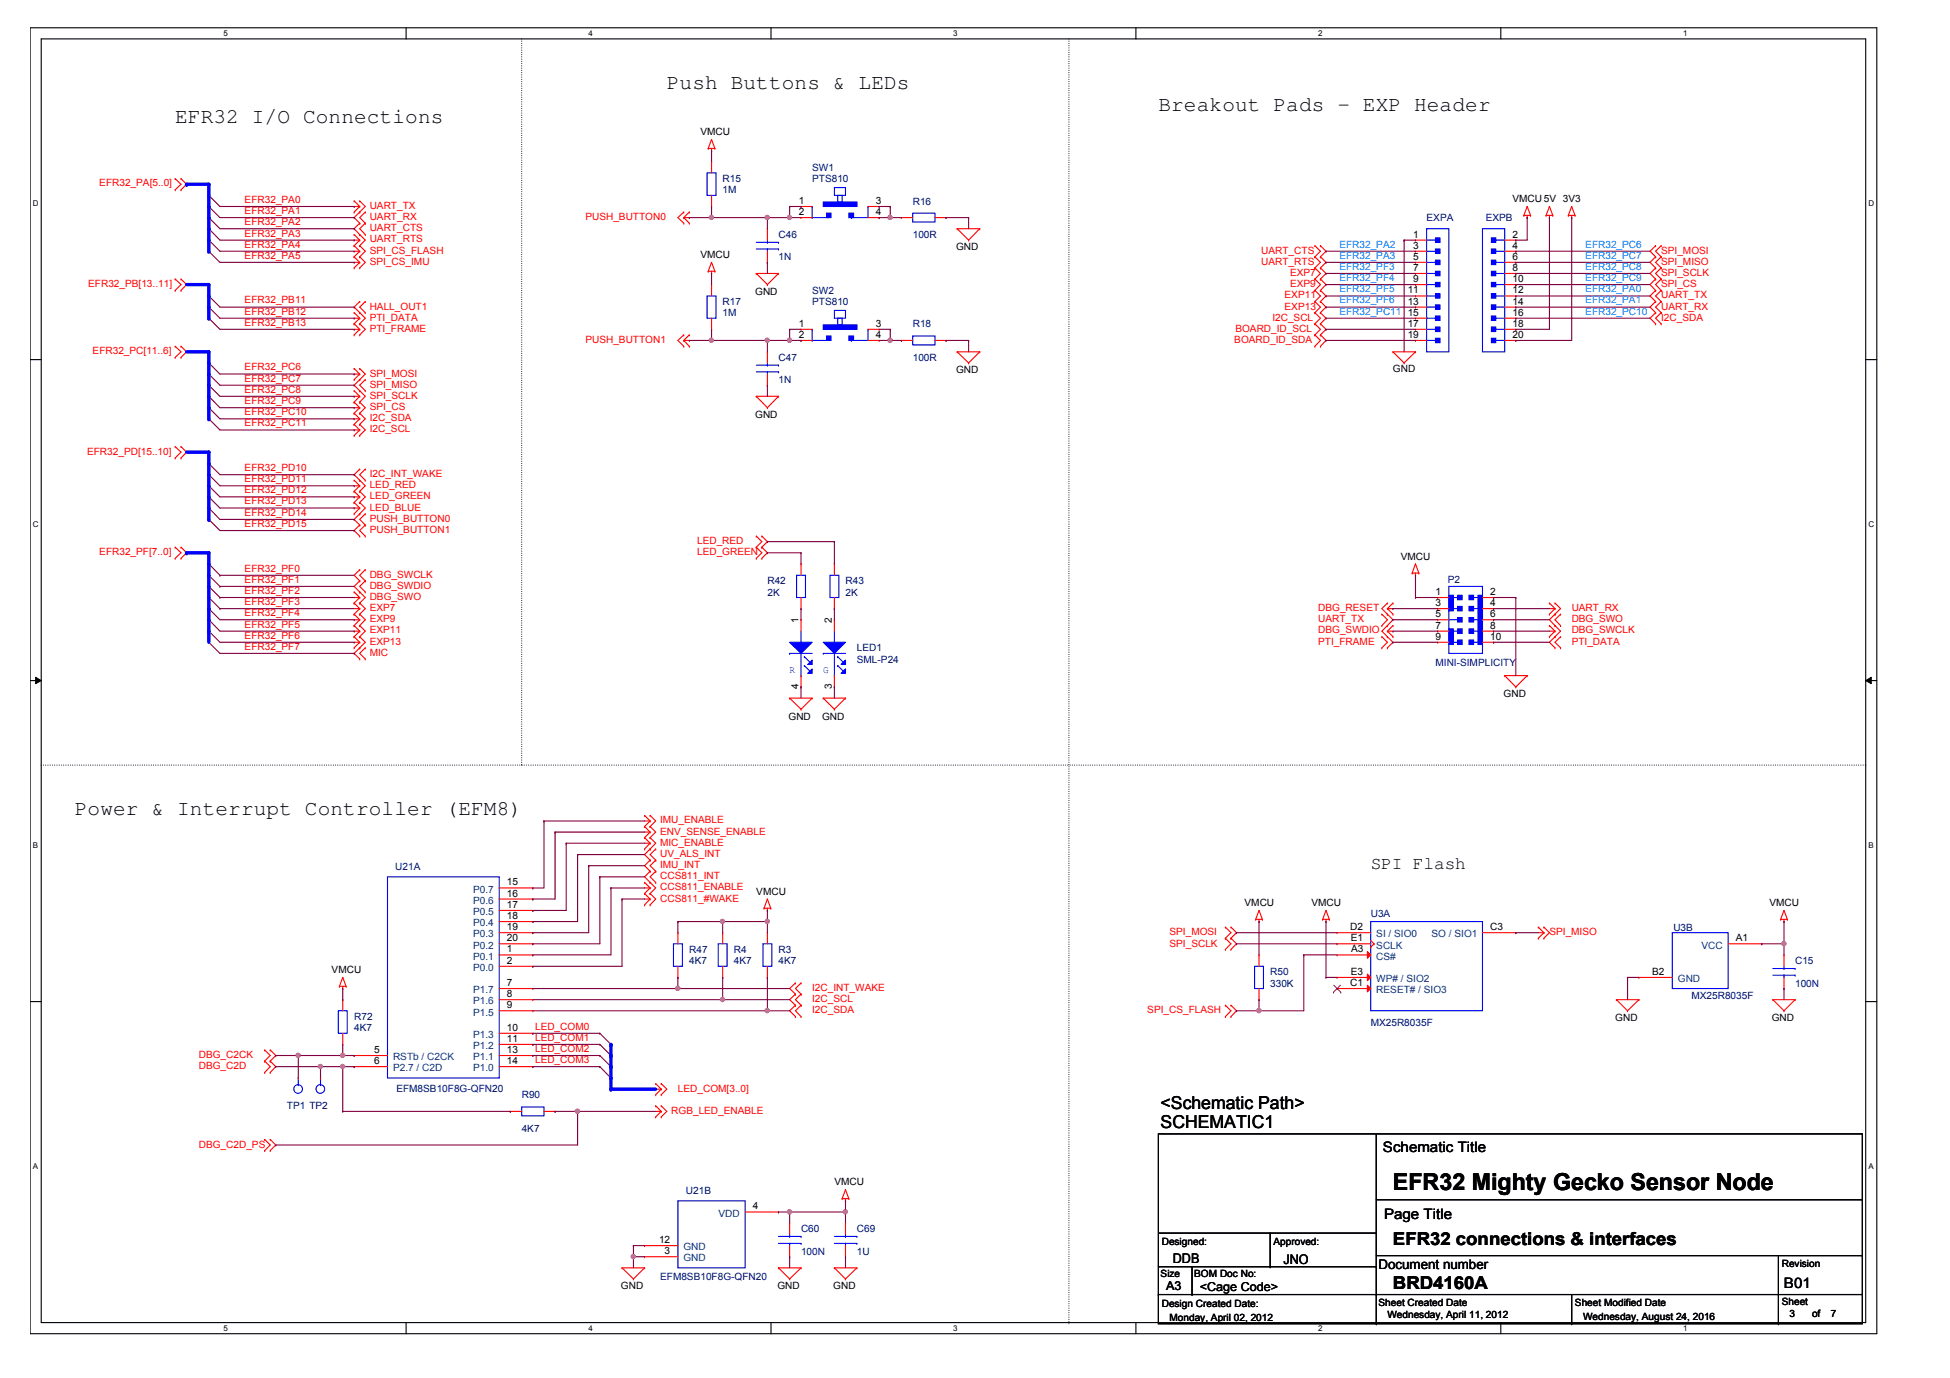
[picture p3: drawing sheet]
<svg xmlns="http://www.w3.org/2000/svg" width="297mm" height="210mm" viewBox="0 0 297 210" stroke-linecap="round" stroke-linejoin="round" font-family="sans-serif">
<defs><g id="words">
<text font-size="3.6" x="212.2" y="181.3">EFR32 Mighty Gecko Sensor Node</text>
<g font-size="3.2">
<text x="101.6" y="13.6">Push Buttons &amp; LEDs</text>
<text x="176.5" y="17">Breakout Pads - EXP Header</text>
<text x="26.7" y="18.7">EFR32 I/O Connections</text>
<text x="11.4" y="124.2">Power &amp; Interrupt Controller (EFM8)</text>
</g>
<g font-size="2.7">
<text x="208.8" y="132.3">SPI Flash</text>
<text x="176.8" y="171.7">SCHEMATIC1</text>
<text x="176.8" y="168.9">&lt;Schematic Path&gt;</text>
<text x="212.2" y="189.7">EFR32 connections &amp; interfaces</text>
<text x="212.2" y="196.3">BRD4160A</text>
</g>
<g font-size="2.2">
<text x="210.7" y="175.4">Schematic Title</text>
<text x="210.8" y="185.6">Page Title</text>
<text x="271.8" y="196.2">B01</text>
</g>
<g font-size="2">
<text x="178.7" y="192.3">DDB</text>
<text x="195.5" y="192.5">JNO</text>
<text x="210" y="193.3">Document number</text>
</g>
<g font-size="1.9">
<text x="177.6" y="196.5">A3</text>
<text x="182.8" y="196.7">&lt;Cage Code&gt;</text>
</g>
<g font-size="1.5">
<text x="106.7" y="20.6">VMCU</text>
<text x="121.7" y="31.1">1</text>
<text x="121.7" y="32.8">2</text>
<text x="133.4" y="31.1">3</text>
<text x="133.4" y="32.8">4</text>
<text x="230.4" y="30.8">VMCU 5V 3V3</text>
<text x="106.7" y="39.3">VMCU</text>
<text x="145.6" y="38.1">GND</text>
<text x="215.3" y="36.2">1</text>
<text x="215.3" y="37.9">3</text>
<text x="215.3" y="39.6">5</text>
<text x="215.3" y="41.3">7</text>
<text x="230.4" y="36.2">2</text>
<text x="230.4" y="37.9">4</text>
<text x="230.4" y="39.6">6</text>
<text x="230.4" y="41.3">8</text>
<text x="115" y="44.9">GND</text>
<text x="214.4" y="44.7">11</text>
<text x="214.4" y="46.4">13</text>
<text x="215.3" y="43">9</text>
<text x="230.4" y="43">10</text>
<text x="230.4" y="44.7">12</text>
<text x="230.4" y="46.4">14</text>
<text x="121.7" y="49.8">1</text>
<text x="121.7" y="51.5">2</text>
<text x="133.4" y="49.8">3</text>
<text x="133.4" y="51.5">4</text>
<text x="214.4" y="48.1">15</text>
<text x="214.4" y="49.8">17</text>
<text x="214.4" y="51.5">19</text>
<text x="230.4" y="48.1">16</text>
<text x="230.4" y="49.8">18</text>
<text x="230.4" y="51.5">20</text>
<text x="145.6" y="56.9">GND</text>
<text x="212.2" y="56.7">GND</text>
<text x="115" y="63.7">GND</text>
<text x="213.4" y="85.3">VMCU</text>
<text x="121.6" y="95" transform="rotate(-90 121.6 95)">1</text>
<text x="126.7" y="95" transform="rotate(-90 126.7 95)">2</text>
<text x="218.7" y="90.6">1</text>
<text x="218.7" y="92.3">3</text>
<text x="218.7" y="94">5</text>
<text x="218.7" y="95.8">7</text>
<text x="227" y="90.6">2</text>
<text x="227" y="92.3">4</text>
<text x="227" y="95.8">8</text>
<text x="227" y="94">6</text>
<text x="218.7" y="97.5">9</text>
<text x="227" y="97.5">10</text>
<text x="121.6" y="104.9" transform="rotate(-90 121.6 104.9)">4</text>
<text x="126.7" y="104.9" transform="rotate(-90 126.7 104.9)">3</text>
<text x="229" y="106.2">GND</text>
<text x="120.1" y="109.6">GND</text>
<text x="125.2" y="109.6">GND</text>
<text x="77.2" y="134.9">15</text>
<text x="77.2" y="136.6">16</text>
<text x="115.2" y="136.3">VMCU</text>
<text x="77.2" y="138.3">17</text>
<text x="77.2" y="140">18</text>
<text x="77.2" y="141.7">19</text>
<text x="77.2" y="143.4">20</text>
<text x="189.6" y="138">VMCU</text>
<text x="199.8" y="138">VMCU</text>
<text x="205.7" y="141.7">D2</text>
<text x="205.8" y="143.4">E1</text>
<text x="227" y="141.7">C3</text>
<text x="264.4" y="143.4">A1</text>
<text x="269.6" y="138">VMCU</text>
<text x="50.5" y="148.3">VMCU</text>
<text x="77.2" y="145.1">1</text>
<text x="77.2" y="146.8">2</text>
<text x="205.8" y="148.5">E3</text>
<text x="205.8" y="145.1">A3</text>
<text x="251.7" y="148.5">B2</text>
<text x="77.2" y="150.2">7</text>
<text x="77.2" y="151.9">8</text>
<text x="77.2" y="153.6">9</text>
<text x="205.7" y="150.2">C1</text>
<text x="246.1" y="155.5">GND</text>
<text x="269.9" y="155.5">GND</text>
<text x="57" y="160.4">5</text>
<text x="77.2" y="157">10</text>
<text x="77.2" y="158.7">11</text>
<text x="77.2" y="160.4">13</text>
<text x="57" y="162.1">6</text>
<text x="77.2" y="162.1">14</text>
<text x="114.7" y="184.2">4</text>
<text x="127.1" y="180.6">VMCU</text>
<text x="100.4" y="189.4">12</text>
<text x="101.2" y="191">3</text>
<text x="177" y="189.6">Designed:</text>
<text x="194" y="189.6">Approved:</text>
<text x="94.6" y="196.4">GND</text>
<text x="118.4" y="196.4">GND</text>
<text x="126.9" y="196.4">GND</text>
<text x="176.8" y="194.5">Size</text>
<text x="181.9" y="194.5">BOM Doc No:</text>
<text x="271.4" y="193">Revision</text>
<text x="177" y="199.1">Design Created Date:</text>
<text x="178.2" y="201.2">Monday, April 02, 2012</text>
<text x="210" y="199">Sheet Created Date</text>
<text x="211.3" y="200.8">Wednesday, April 11, 2012</text>
<text x="239.9" y="199">Sheet Modified Date</text>
<text x="241.1" y="201">Wednesday, August 24, 2016</text>
<text x="271.4" y="198.8">Sheet</text>
<text x="272.6" y="200.7">3</text>
<text x="276" y="200.7">of</text>
<text x="278.9" y="200.7">7</text>
</g>
<g font-size="1.5" fill="#f00">
<text x="15.1" y="28.4">EFR32_PA[5..0]</text>
<text x="37.3" y="30.9">EFR32_PA0</text>
<text x="37.3" y="32.6">EFR32_PA1</text>
<text x="37.3" y="34.3">EFR32_PA2</text>
<text x="56.3" y="33.5">UART_RX</text>
<text x="56.3" y="35.2">UART_CTS</text>
<text x="56.3" y="31.8">UART_TX</text>
<text x="89.2" y="33.5">PUSH_BUTTON0</text>
<text x="37.3" y="36">EFR32_PA3</text>
<text x="37.3" y="37.7">EFR32_PA4</text>
<text x="37.3" y="39.4">EFR32_PA5</text>
<text x="56.3" y="38.6">SPI_CS_FLASH</text>
<text x="56.3" y="40.3">SPI_CS_IMU</text>
<text x="56.3" y="36.9">UART_RTS</text>
<text x="192.1" y="38.6">UART_CTS</text>
<text x="192.1" y="40.3">UART_RTS</text>
<text x="253" y="38.6">SPI_MOSI</text>
<text x="253" y="40.3">SPI_MISO</text>
<text x="13.4" y="43.7">EFR32_PB[13..11]</text>
<text x="37.3" y="47.9">EFR32_PB12</text>
<text x="37.3" y="46.2">EFR32_PB11</text>
<text x="56.3" y="47.2">HALL_OUT1</text>
<text x="195.7" y="45.4">EXP11</text>
<text x="195.7" y="47.2">EXP13</text>
<text x="196.5" y="43.7">EXP9</text>
<text x="196.5" y="42">EXP7</text>
<text x="253" y="42">SPI_SCLK</text>
<text x="253" y="43.7">SPI_CS</text>
<text x="253" y="45.4">UART_TX</text>
<text x="253" y="47.2">UART_RX</text>
<text x="14.1" y="53.9">EFR32_PC[11..6]</text>
<text x="37.3" y="49.6">EFR32_PB13</text>
<text x="56.3" y="48.9">PTI_DATA</text>
<text x="56.3" y="50.5">PTI_FRAME</text>
<text x="89.2" y="52.2">PUSH_BUTTON1</text>
<text x="188" y="52.2">BOARD_ID_SDA</text>
<text x="188.2" y="50.5">BOARD_ID_SCL</text>
<text x="193.8" y="48.9">I2C_SCL</text>
<text x="253" y="48.9">I2C_SDA</text>
<text x="37.3" y="56.4">EFR32_PC6</text>
<text x="37.3" y="58.1">EFR32_PC7</text>
<text x="37.3" y="59.8">EFR32_PC8</text>
<text x="56.3" y="59.1">SPI_MISO</text>
<text x="56.3" y="57.4">SPI_MOSI</text>
<text x="37.3" y="61.6">EFR32_PC9</text>
<text x="37.3" y="63.2">EFR32_PC10</text>
<text x="37.3" y="64.9">EFR32_PC11</text>
<text x="56.3" y="62.4">SPI_CS</text>
<text x="56.3" y="60.7">SPI_SCLK</text>
<text x="56.3" y="65.9">I2C_SCL</text>
<text x="56.3" y="64.2">I2C_SDA</text>
<text x="13.3" y="69.3">EFR32_PD[15..10]</text>
<text x="37.3" y="71.8">EFR32_PD10</text>
<text x="37.3" y="73.4">EFR32_PD11</text>
<text x="37.3" y="75.1">EFR32_PD12</text>
<text x="37.3" y="76.8">EFR32_PD13</text>
<text x="56.3" y="74.4">LED_RED</text>
<text x="56.3" y="76.1">LED_GREEN</text>
<text x="56.3" y="77.8">LED_BLUE</text>
<text x="56.3" y="72.7">I2C_INT_WAKE</text>
<text x="37.3" y="78.6">EFR32_PD14</text>
<text x="37.3" y="80.3">EFR32_PD15</text>
<text x="56.3" y="79.5">PUSH_BUTTON0</text>
<text x="56.3" y="81.2">PUSH_BUTTON1</text>
<text x="106.2" y="82.9">LED_RED</text>
<text x="15.1" y="84.6">EFR32_PF[7..0]</text>
<text x="37.3" y="87.1">EFR32_PF0</text>
<text x="37.3" y="88.8">EFR32_PF1</text>
<text x="56.3" y="88">DBG_SWCLK</text>
<text x="56.3" y="89.7">DBG_SWDIO</text>
<text x="106.2" y="84.6">LED_GREEN</text>
<text x="37.3" y="90.5">EFR32_PF2</text>
<text x="37.3" y="92.2">EFR32_PF3</text>
<text x="37.3" y="93.9">EFR32_PF4</text>
<text x="37.3" y="95.6">EFR32_PF5</text>
<text x="56.3" y="91.4">DBG_SWO</text>
<text x="56.3" y="94.8">EXP9</text>
<text x="56.3" y="93.1">EXP7</text>
<text x="200.8" y="94.8">UART_TX</text>
<text x="200.8" y="93.1">DBG_RESET</text>
<text x="239.4" y="94.8">DBG_SWO</text>
<text x="239.4" y="93.1">UART_RX</text>
<text x="37.3" y="99">EFR32_PF7</text>
<text x="37.3" y="97.3">EFR32_PF6</text>
<text x="56.3" y="99.9">MIC</text>
<text x="56.3" y="96.5">EXP11</text>
<text x="56.3" y="98.2">EXP13</text>
<text x="200.8" y="98.2">PTI_FRAME</text>
<text x="200.8" y="96.5">DBG_SWDIO</text>
<text x="239.4" y="98.2">PTI_DATA</text>
<text x="239.4" y="96.5">DBG_SWCLK</text>
<text x="100.6" y="125.4">IMU_ENABLE</text>
<text x="100.6" y="127.1">ENV_SENSE_ENABLE</text>
<text x="100.6" y="128.8">MIC_ENABLE</text>
<text x="100.6" y="130.5">UV_ALS_INT</text>
<text x="100.6" y="137.3">CCS811_#WAKE</text>
<text x="100.6" y="135.6">CCS811_ENABLE</text>
<text x="100.6" y="132.2">IMU_INT</text>
<text x="100.6" y="133.9">CCS811_INT</text>
<text x="178.2" y="142.5">SPI_MOSI</text>
<text x="236" y="142.5">SPI_MISO</text>
<text x="178.2" y="144.3">SPI_SCLK</text>
<text x="123.7" y="152.7">I2C_SCL</text>
<text x="123.7" y="154.3">I2C_SDA</text>
<text x="123.7" y="151">I2C_INT_WAKE</text>
<text x="174.8" y="154.3">SPI_CS_FLASH</text>
<text x="30.3" y="161.2">DBG_C2CK</text>
<text x="81.5" y="156.8">LED_COM0</text>
<text x="81.5" y="158.5">LED_COM1</text>
<text x="81.5" y="160.2">LED_COM2</text>
<text x="81.5" y="161.9">LED_COM3</text>
<text x="30.3" y="162.9">DBG_C2D</text>
<text x="103.3" y="166.3">LED_COM[3..0]</text>
<text x="102.2" y="169.7">RGB_LED_ENABLE</text>
<text x="30.3" y="174.8">DBG_C2D_PS</text>
</g>
<g font-size="1.5" fill="#000080">
<text x="110.1" y="27.7">R15</text>
<text x="110.1" y="29.5">1M</text>
<text x="123.7" y="26">SW1</text>
<text x="123.7" y="27.7">PTS810</text>
<text x="139" y="31.2">R16</text>
<text x="217.3" y="33.7">EXPA</text>
<text x="226.3" y="33.7">EXPB</text>
<text x="118.6" y="36.2">C46</text>
<text x="118.6" y="39.7">1N</text>
<text x="139" y="36.2">100R</text>
<text x="110.1" y="46.5">R17</text>
<text x="123.7" y="44.7">SW2</text>
<text x="123.7" y="46.5">PTS810</text>
<text x="110.1" y="48.2">1M</text>
<text x="139" y="49.9">R18</text>
<text x="118.6" y="55">C47</text>
<text x="118.6" y="58.4">1N</text>
<text x="139" y="55">100R</text>
<text x="116.9" y="89">R42</text>
<text x="128.8" y="89">R43</text>
<text x="220.5" y="88.9">P2</text>
<text x="116.9" y="90.7">2K</text>
<text x="128.8" y="90.7">2K</text>
<text x="130.5" y="99.2">LED1</text>
<text x="130.5" y="100.9">SML-P24</text>
<text x="218.7" y="101.4">MINI-SIMPLICITY</text>
<text x="60.2" y="132.6">U21A</text>
<text x="208.8" y="139.7">U3A</text>
<text x="254.9" y="141.8">U3B</text>
<text x="105" y="145.2">R47</text>
<text x="105" y="146.9">4K7</text>
<text x="111.8" y="145.2">R4</text>
<text x="111.8" y="146.9">4K7</text>
<text x="118.6" y="145.2">R3</text>
<text x="118.6" y="146.9">4K7</text>
<text x="193.5" y="148.6">R50</text>
<text x="273.4" y="146.9">C15</text>
<text x="53.9" y="155.4">R72</text>
<text x="193.5" y="150.3">330K</text>
<text x="257.7" y="152.1">MX25R8035F</text>
<text x="273.4" y="150.3">100N</text>
<text x="53.9" y="157.1">4K7</text>
<text x="208.8" y="156.3">MX25R8035F</text>
<text x="60.4" y="166.3">EFM8SB10F8G-QFN20</text>
<text x="79.5" y="167.3">R90</text>
<text x="43.7" y="169">TP1 TP2</text>
<text x="79.5" y="172.4">4K7</text>
<text x="104.5" y="181.9">U21B</text>
<text x="122" y="187.7">C60</text>
<text x="122" y="191.1">100N</text>
<text x="130.5" y="187.7">C69</text>
<text x="130.5" y="191.1">1U</text>
<text x="100.6" y="195">EFM8SB10F8G-QFN20</text>
</g>
<g font-size="1.5" fill="#0080ff">
<text x="204" y="41.1">EFR32_PF3</text>
<text x="204" y="37.7">EFR32_PA2</text>
<text x="204" y="39.4">EFR32_PA3</text>
<text x="241.5" y="37.7">EFR32_PC6</text>
<text x="241.5" y="39.4">EFR32_PC7</text>
<text x="241.5" y="41.1">EFR32_PC8</text>
<text x="204" y="42.8">EFR32_PF4</text>
<text x="204" y="44.5">EFR32_PF5</text>
<text x="204" y="46.2">EFR32_PF6</text>
<text x="204" y="47.9">EFR32_PC11</text>
<text x="241.5" y="42.8">EFR32_PC9</text>
<text x="241.5" y="47.9">EFR32_PC10</text>
<text x="241.5" y="44.5">EFR32_PA0</text>
<text x="241.5" y="46.2">EFR32_PA1</text>
</g>
<g font-size="1.5" fill="#00f">
<text x="120.3" y="102.4">R</text>
<text x="125.4" y="102.4">G</text>
</g>
<g font-size="1.5" fill="#004080">
<text x="72.1" y="136">P0.7</text>
<text x="72.1" y="137.7">P0.6</text>
<text x="72.1" y="139.4">P0.5</text>
<text x="72.1" y="141.1">P0.4</text>
<text x="72.1" y="142.8">P0.3</text>
<text x="209.6" y="142.8">SI / SIO0</text>
<text x="218.1" y="142.8">SO / SIO1</text>
<text x="72.1" y="146.2">P0.1</text>
<text x="72.1" y="147.9">P0.0</text>
<text x="72.1" y="144.5">P0.2</text>
<text x="209.6" y="144.5">SCLK</text>
<text x="209.6" y="149.6">WP# / SIO2</text>
<text x="209.6" y="146.2">CS#</text>
<text x="255.6" y="149.6">GND</text>
<text x="259.2" y="144.5">VCC</text>
<text x="72.1" y="151.3">P1.7</text>
<text x="72.1" y="153">P1.6</text>
<text x="72.1" y="154.7">P1.5</text>
<text x="209.6" y="151.3">RESET# / SIO3</text>
<text x="59.9" y="161.5">RSTb / C2CK</text>
<text x="72.1" y="158.1">P1.3</text>
<text x="72.1" y="159.8">P1.2</text>
<text x="72.1" y="161.5">P1.1</text>
<text x="59.9" y="163.2">P2.7 / C2D</text>
<text x="72.1" y="163.2">P1.0</text>
<text x="109.4" y="185.3">VDD</text>
<text x="104.1" y="190.5">GND</text>
<text x="104.1" y="192.2">GND</text>
</g>
<g font-size="1.2">
<text x="34" y="5.5">5</text>
<text x="89.6" y="5.5">4</text>
<text x="145.2" y="5.5">3</text>
<text x="200.8" y="5.5">2</text>
<text x="256.4" y="5.5">1</text>
<text x="5" y="31.5">D</text>
<text x="284.6" y="31.5">D</text>
<text x="5" y="80.3">C</text>
<text x="284.6" y="80.3">C</text>
<text x="5" y="129.2">B</text>
<text x="284.6" y="129.2">B</text>
<text x="5" y="178.1">A</text>
<text x="284.6" y="178.1">A</text>
<text x="34" y="202.7">5</text>
<text x="89.6" y="202.7">4</text>
<text x="145.2" y="202.7">3</text>
<text x="200.8" y="202.7">2</text>
<text x="256.4" y="202.7">1</text>
</g>
</g></defs>
<path d="M4.6 4.2h281.3v199h-281.3zM6.3 5.9h277.9v195.6h-277.9z" fill="none" stroke="#000" stroke-width=".17"/>
<g fill="#fff">
<path d="M34 4.4h.7v1.4h-.7z"/>
<path d="M34 201.6h.7v1.4h-.7z"/>
</g>
<path d="M61.9 4.2v1.7M61.9 201.5v1.7" fill="none" stroke="#000" stroke-width=".17"/>
<g fill="#fff">
<path d="M89.6 4.4h.7v1.4h-.7z"/>
<path d="M89.6 201.6h.7v1.4h-.7z"/>
</g>
<path d="M117.4 4.2v1.7M117.4 201.5v1.7" fill="none" stroke="#000" stroke-width=".17"/>
<g fill="#fff">
<path d="M145.2 4.4h.7v1.4h-.7z"/>
<path d="M145.2 201.6h.7v1.4h-.7z"/>
</g>
<path d="M173 4.2v1.7M173 201.5v1.7" fill="none" stroke="#000" stroke-width=".17"/>
<g fill="#fff">
<path d="M200.8 4.4h.6v1.4h-.6z"/>
<path d="M200.8 201.6h.6v1.4h-.6z"/>
</g>
<path d="M228.6 4.2v1.7M228.6 201.5v1.7" fill="none" stroke="#000" stroke-width=".17"/>
<g fill="#fff">
<path d="M256.4 4.4h.6v1.4h-.6z"/>
<path d="M256.4 201.6h.6v1.4h-.6z"/>
<path d="M5 30.4h.9v1.3h-.9z"/>
<path d="M284.6 30.4h.9v1.3h-.9z"/>
<path d="M5 79.2h.9v1.4h-.9z"/>
<path d="M284.6 79.2h.9v1.4h-.9z"/>
</g>
<path d="M4.6 54.8h1.7M284.2 54.8h1.7" fill="none" stroke="#000" stroke-width=".17"/>
<g fill="#fff">
<path d="M5 128.1h.8v1.4h-.8z"/>
<path d="M284.6 128.1h.8v1.4h-.8z"/>
</g>
<path d="M4.6 103.7h1.7M284.2 103.7h1.7" fill="none" stroke="#000" stroke-width=".17"/>
<path d="M5.4 103.2l.9 .5-.9 .4zM284.2 103.7l.8-.5v.9z" fill="#000"/>
<path d="M5.4 103.2l.9 .5-.9 .4zM284.2 103.7l.8-.5v.9z" fill="none" stroke="#000" stroke-width=".15"/>
<g fill="#fff">
<path d="M5 177h.8v1.3h-.8z"/>
<path d="M284.6 177h.8v1.3h-.8z"/>
</g>
<g fill="none" stroke="#000" stroke-width=".17">
<path d="M4.6 152.6h1.7M284.2 152.6h1.7M176.5 172.7h107.2v28.9h-107.2zM209.6 172.7v28.9M176.5 197.2h.1M176.5 197.2h107.2M176.5 193h33.1M176.5 187.8h33.1M181.6 197.2h.1M181.6 193v4.2M193.5 193h.1M193.5 187.8v5.2"/>
<path d="M209.6 197.2h.1M209.6 193h.1M209.6 187.8h.1M209.6 182.8h74.1M209.6 191.3h74.1M239.4 197.2v4.4M270.9 197.2h.1M270.9 191.3v10.3M283.7 182.8h.1M283.7 191.3h.1M209.6 201.6h.1M239.4 201.6h.1"/>
<path d="M270.9 201.6h.1"/>
</g>
<path d="M79.5 5.9v110.6M162.8 5.9v195.7M6.3 116.5h277.9M79.5 116.5h.1M284.2 116.5h.1M162.8 201.6h.1" fill="none" stroke="#000" stroke-width=".17" stroke-dasharray="0 .3"/>
<g fill="none" stroke="#f00" stroke-width=".17">
<path d="M26.7 27.2h.1M26.7 28.9h.1M26.7 27.2l.9 .9-.9 .8M27.6 27.2h.1M27.6 28.9h.1M27.6 27.2l.8 .9-.8 .8M53.9 37.4h.1M53.9 39.1h.1M53.9 30.6h.1M53.9 32.3h.1M53.9 35.7h.1M53.9 37.4l.9 .9"/>
<path d="M53.9 38.3h.9M53.9 30.6l.9 .9M53.9 31.5h.9M53.9 39.1l.9 .9M53.9 40h.9M53.9 35.7l.9 .9M53.9 36.6h.9M54.8 32.3h.1M54.8 34h.1M54.8 35.7h.1M54.8 37.4h.1M54.8 39.1h.1"/>
<path d="M54.8 38.3h.1M54.8 30.6h.1M54.8 31.5h.1M54.8 40h.1M54.8 36.6h.1M54.8 30.6l.8 .9-1.7 1.6 .9 .9M54.8 34l-.9 .8 .9 .9M54.8 37.4l.8 .9-.8 .8M54.8 38.3l-.9 .8M54.8 31.5l-.9 .8M54.8 39.1l.8 .9-.8 .8M54.8 40l-.9 .8"/>
<path d="M54.8 35.7l.8 .9-.8 .8M54.8 36.6l-.9 .8M55.6 32.3h.1M55.6 34h.1M55.6 35.7h.1M55.6 32.3l-.8 .8 .8 .9M55.6 34l-.8 .8 .8 .9M104.2 34h.1M104.2 32.3h.1M104.2 33.1h.1M104.2 32.3l-.9 .8 .9 .9M104.2 33.1l.8 .9"/>
<path d="M104.2 33.1h.8M105 34h.1M105 32.3h.1M105 32.3l-.8 .8M107.9 22.6h.1M107.9 22.6h1M108.4 22.9h.1M108.4 21.3h.1M108.4 40h.1M108.4 22.6v.3M108.4 21.3l-.5 1.3M108.4 21.3l.5 1.3"/>
<path d="M108.4 40l-.5 1.3M108.4 40l.5 1.3M108.9 22.6h.1M145.8 34.8h.1M145.8 34.8h3.4M145.8 34.8l1.7 1.8M147.5 36.6h.1M149.2 34.8h.1M149.2 34.8l-1.7 1.8M200.3 37.4h.1M200.3 39.1h.1M200.3 37.4l.8 .9-.8 .8"/>
<path d="M200.3 39.1l.8 .9-.8 .8M201.1 37.4h.1M201.1 39.1h.1M201.1 37.4l.9 .9-.9 .8M201.1 39.1l.9 .9-.9 .8M232.1 32.8h.1M232.1 32.8h1M232.6 33.1h.1M232.6 31.5h.1M232.6 32.8v.3M232.6 31.5l-.5 1.3M232.6 31.5l.5 1.3"/>
<path d="M233.1 32.8h.1M235.5 32.8h.1M235.5 32.8h1M236 33.1h.1M236 31.5h.1M236 32.8v.3M236 31.5l-.5 1.3M236 31.5l.5 1.3M236.5 32.8h.1M238.9 32.8h.1M238.9 32.8h1M239.4 33.1h.1"/>
<path d="M239.4 31.5h.1M239.4 32.8v.3M239.4 31.5l-.5 1.3M239.4 31.5l.5 1.3M239.9 32.8h.1M252.2 37.4h.1M252.2 39.1h.1M252.2 37.4l-.9 .9 .9 .8M252.2 39.1l-.9 .9 .9 .8M253 37.4h.1M253 39.1h.1M253 37.4l-.8 .9 .8 .8"/>
<path d="M253 39.1l-.8 .9 .8 .8M26.7 42.5h.1M26.7 44.2h.1M26.7 52.7h.1M26.7 54.4h.1M26.7 42.5l.9 .8-.9 .9M26.7 52.7l.9 .9-.9 .8M27.6 42.5h.1M27.6 44.2h.1M27.6 52.7h.1M27.6 54.4h.1M27.6 42.5l.8 .8-.8 .9"/>
<path d="M27.6 52.7l.8 .9-.8 .8M53.9 57.8h.1M53.9 56.1h.1M53.9 59.5h.1M53.9 49.3h.1M53.9 47.6h.1M53.9 51h.1M53.9 40.8h.1M53.9 56.1l.9 .9M53.9 57h.9M53.9 59.5l.9 .9M53.9 47.6l.9 .9"/>
<path d="M53.9 48.5h.9M53.9 49.3l.9 .9M53.9 50.2h.9M54.8 57.8h.1M54.8 59.5h.1M54.8 56.1h.1M54.8 57h.1M54.8 49.3h.1M54.8 47.6h.1M54.8 48.5h.1M54.8 51h.1M54.8 50.2h.1"/>
<path d="M54.8 40.8h.1M54.8 45.9h.1M54.8 56.1l.8 .9-1.7 1.7 1.7 1.7-.8 .9M54.8 57l-.9 .8M54.8 45.9l-.9 .9 1.7 1.7-.8 .8M54.8 48.5l-.9 .8M54.8 49.3l.8 .9-.8 .8M54.8 50.2l-.9 .8M55.6 57.8h.1M55.6 59.5h.1M55.6 47.6h.1M55.6 45.9h.1"/>
<path d="M55.6 57.8l-.8 .9 .8 .8M55.6 45.9l-.8 .9 .8 .8M104.2 52.7h.1M104.2 51h.1M104.2 51.9h.1M104.2 51l-.9 .9 .9 .8M104.2 51.9l.8 .8M104.2 51.9h.8M105 52.7h.1M105 51h.1M105 51l-.8 .9M107.9 41.3h.1"/>
<path d="M107.9 41.3h1M108.4 41.7h.1M108.4 50.2h.1M108.4 43.3h.1M108.4 41.3v.4M108.4 43.3v1.8M108.4 48.5v1.7M108.9 41.3h.1M115.2 41.7h.1M115.2 41.7h3.4M115.2 41.7l1.7 1.6M116.9 43.3h.1"/>
<path d="M118.6 41.7h.1M118.6 41.7l-1.7 1.6M145.8 53.6h.1M145.8 53.6h3.4M145.8 53.6l1.7 1.7M147.5 55.3h.1M149.2 53.6h.1M149.2 53.6l-1.7 1.7M200.3 42.5h.1M200.3 44.2h.1M200.3 45.9h.1M200.3 47.6h.1"/>
<path d="M200.3 40.8h.1M200.3 49.3h.1M200.3 51h.1M200.3 52.7h.1M200.3 42.5l.8 .8-.8 .9M200.3 44.2l.8 .9-.8 .8M200.3 45.9l.8 .9-.8 .8M200.3 40.8l.8 .9-.8 .8M200.3 47.6l.8 .9-.8 .8M200.3 49.3l.8 .9-.8 .8M200.3 51l.8 .9-.8 .8M201.1 42.5h.1"/>
<path d="M201.1 44.2h.1M201.1 45.9h.1M201.1 47.6h.1M201.1 40.8h.1M201.1 49.3h.1M201.1 51h.1M201.1 52.7h.1M201.1 42.5l.9 .8-.9 .9M201.1 44.2l.9 .9-.9 .8M201.1 45.9l.9 .9-.9 .8M201.1 40.8l.9 .9-.9 .8M201.1 47.6l.9 .9-.9 .8"/>
<path d="M201.1 49.3l.9 .9-.9 .8M201.1 51l.9 .9-.9 .8M212.2 53.6h.1M212.2 53.6h3.4M212.2 53.6l1.7 1.7M213.9 55.3h.1M215.6 53.6h.1M215.6 53.6l-1.7 1.7M252.2 47.6h.1M252.2 49.3h.1M252.2 40.8h.1M252.2 42.5h.1"/>
<path d="M252.2 44.2h.1M252.2 45.9h.1M252.2 47.6l-.9 .9 .9 .8M252.2 40.8l-.9 .9 .9 .8M252.2 42.5l-.9 .8 .9 .9M252.2 44.2l-.9 .9 .9 .8M252.2 45.9l-.9 .9 .9 .8M253 47.6h.1M253 49.3h.1M253 40.8h.1M253 42.5h.1M253 44.2h.1"/>
<path d="M253 45.9h.1M253 47.6l-.8 .9 .8 .8M253 40.8l-.8 .9 .8 .8M253 42.5l-.8 .8 .8 .9M253 44.2l-.8 .9 .8 .8M253 45.9l-.8 .9 .8 .8M26.7 68h.1M26.7 69.8h.1M26.7 68l.9 .9-.9 .9M27.6 68h.1M27.6 69.8h.1M27.6 68l.8 .9-.8 .9"/>
<path d="M53.9 62.9h.1M53.9 61.3h.1M53.9 66.3h.1M53.9 64.6h.1M53.9 74.8h.1M53.9 73.2h.1M53.9 76.5h.1M53.9 78.3h.1M53.9 60.4h.9M53.9 61.3l.9 .8M53.9 62.1h.9M53.9 64.6l.9 .9"/>
<path d="M53.9 65.5h.9M53.9 62.9l.9 .9M53.9 63.8h.9M53.9 73.2l.9 .8M53.9 74h.9M53.9 74.8l.9 .9M53.9 75.7h.9M53.9 76.5l.9 .9M53.9 77.4h.9M54.8 78.3h.1M54.8 80h.1M54.8 62.9h.1"/>
<path d="M54.8 61.3h.1M54.8 62.1h.1M54.8 60.4h.1M54.8 66.3h.1M54.8 64.6h.1M54.8 65.5h.1M54.8 63.8h.1M54.8 74.8h.1M54.8 73.2h.1M54.8 74h.1M54.8 76.5h.1M54.8 75.7h.1"/>
<path d="M54.8 77.4h.1M54.8 71.5h.1M54.8 78.3l-.9 .8 .9 .9M54.8 80l-.9 .8 .9 .9M54.8 61.3l.8 .8-.8 .8M54.8 62.1l-.9 .8M54.8 60.4l-.9 .9M54.8 64.6l.8 .9-.8 .8M54.8 65.5l-.9 .8M54.8 62.9l.8 .9-.8 .8M54.8 63.8l-.9 .8M54.8 71.5l-.9 .8 1.7 1.7-.8 .8"/>
<path d="M54.8 74l-.9 .8M54.8 74.8l.8 .9-.8 .8M54.8 75.7l-.9 .8M54.8 76.5l.8 .9-.8 .9M54.8 77.4l-.9 .9M55.6 78.3h.1M55.6 80h.1M55.6 71.5h.1M55.6 73.2h.1M55.6 78.3l-.8 .8 .8 .9M55.6 80l-.8 .8 .8 .9M55.6 71.5l-.8 .8 .8 .9"/>
<path d="M115.2 60.4h.1M115.2 60.4h3.4M115.2 60.4l1.7 1.7M116.9 62.1h.1M118.6 60.4h.1M118.6 60.4l-1.7 1.7M26.7 83.4h.1M26.7 85h.1M26.7 83.4l.9 .8-.9 .8M27.6 83.4h.1M27.6 85h.1M27.6 83.4l.8 .8-.8 .8"/>
<path d="M53.9 91.9h.1M53.9 90.2h.1M53.9 95.3h.1M53.9 93.6h.1M53.9 97h.1M53.9 98.7h.1M53.9 90.2l.9 .8M53.9 91h.9M53.9 96.1h.9M53.9 92.7h.9M53.9 93.6l.9 .8M53.9 94.4h.9"/>
<path d="M53.9 95.3l.9 .8M53.9 97l.9 .8M53.9 97.8h.9M53.9 91.9l.9 .8M54.8 86.8h.1M54.8 88.5h.1M54.8 90.2h.1M54.8 81.7h.1M54.8 91.9h.1M54.8 91h.1M54.8 98.7h.1M54.8 95.3h.1"/>
<path d="M54.8 93.6h.1M54.8 94.4h.1M54.8 97h.1M54.8 96.1h.1M54.8 97.8h.1M54.8 92.7h.1M54.8 86.8l-.9 .8 .9 .9M54.8 88.5l-.9 .8 1.7 1.7-.8 .9M54.8 91l-.9 .9M54.8 97l.8 .8-1.7 1.7 .9 .9M54.8 93.6l.8 .8-.8 .9M54.8 94.4l-.9 .9"/>
<path d="M54.8 95.3l.8 .8-.8 .9M54.8 96.1l-.9 .9M54.8 97.8l-.9 .9M54.8 91.9l.8 .8-.8 .9M54.8 92.7l-.9 .9M55.6 86.8h.1M55.6 88.5h.1M55.6 90.2h.1M55.6 81.7h.1M55.6 98.7h.1M55.6 86.8l-.8 .8 .8 .9M55.6 88.5l-.8 .8 .8 .9"/>
<path d="M55.6 98.7l-.8 .8 .8 .9M115.2 81.7h.1M115.2 83.4h.1M115.2 85h.1M115.2 81.7l.8 .8-.8 .9M115.2 83.4l.8 .8-.8 .8M116 81.7h.1M116 83.4h.1M116 85h.1M116 81.7l.9 .8-.9 .9M116 83.4l.9 .8-.9 .8M210.5 97h.1"/>
<path d="M210.5 98.7h.1M210.5 93.6h.1M210.5 95.3h.1M210.5 97l.8 .8-.8 .9M210.5 93.6l.8 .8-.8 .9M211.3 97h.1M211.3 98.7h.1M211.3 93.6h.1M211.3 95.3h.1M211.3 96.1h.1M211.3 91.9h.1M211.3 92.7h.1"/>
<path d="M211.3 95.3l-.8 .8 1.7 1.7-.9 .9M211.3 91.9l-.8 .8 1.7 1.7-.9 .9M211.3 96.1h.9M211.3 96.1l.9 .9M211.3 92.7h.9M211.3 92.7l.9 .9M212.2 97h.1M212.2 95.3h.1M212.2 93.6h.1M212.2 91.9h.1M212.2 95.3l-.9 .8M212.2 91.9l-.9 .8"/>
<path d="M215.1 87.3h.1M215.1 87.3h1M215.6 87.6h.1M215.6 85.9h.1M215.6 87.3v.3M215.6 85.9l-.5 1.4M215.6 85.9l.5 1.4M216.1 87.3h.1M236 95.3h.1M236 97h.1M236 91.9h.1M236 93.6h.1"/>
<path d="M236 95.3l.9 .8M236 96.1h.9M236 91.9l.9 .8M236 92.7h.9M236.9 98.7h.1M236.9 97h.1M236.9 95.3h.1M236.9 93.6h.1M236.9 96.1h.1M236.9 91.9h.1M236.9 92.7h.1M236.9 91.9l.8 .8-1.7 1.7 .9 .9"/>
<path d="M236.9 92.7l-.9 .9M236.9 95.3l.8 .8-1.7 1.7 .9 .9M236.9 96.1l-.9 .9M237.7 98.7h.1M237.7 97h.1M237.7 95.3h.1M237.7 93.6h.1M237.7 97l-.8 .8 .8 .9M237.7 93.6l-.8 .8 .8 .9M54.8 100.4h.1M55.6 100.4h.1M120.3 106.3h.1"/>
<path d="M120.3 106.3h3.4M120.3 106.3l1.7 1.7M122 108h.1M123.7 106.3h.1M123.7 106.3l-1.7 1.7M125.4 106.3h.1M125.4 106.3h3.4M125.4 106.3l1.7 1.7M127.1 108h.1M128.8 106.3h.1M128.8 106.3l-1.7 1.7M229.2 102.9h.1"/>
<path d="M229.2 102.9h3.4M229.2 102.9l1.7 1.7M230.9 104.6h.1M232.6 102.9h.1M232.6 102.9l-1.7 1.7M98.2 136.1h.1M98.2 137.8h.1M98.2 134.4h.1M98.2 125.9h.1M98.2 127.6h.1M98.2 129.3h.1M98.2 124.2h.1"/>
<path d="M98.2 136.1l.8 .8M98.2 136.9h.8M98.2 134.4l.8 .9M98.2 135.3h.8M98.2 125.9l.8 .8M98.2 126.7h.8M98.2 127.6l.8 .8M98.2 128.4h.8M98.2 124.2l.8 .9M98.2 125.1h.8M99 136.1h.1M99 137.8h.1"/>
<path d="M99 136.9h.1M99 134.4h.1M99 135.3h.1M99 131h.1M99 132.7h.1M99 125.9h.1M99 127.6h.1M99 126.7h.1M99 129.3h.1M99 128.4h.1M99 124.2h.1M99 125.1h.1"/>
<path d="M99 131l-.8 .9 .8 .8M99 132.7l-.8 .9 1.7 1.7-.9 .8M99 136.1l.9 .8-.9 .9M99 136.9l-.8 .9M99 135.3l-.8 .8M99 125.9l.9 .8-.9 .9M99 126.7l-.8 .9M99 127.6l.9 .8-.9 .9M99 128.4l-.8 .9M99 124.2l.9 .9-.9 .8M99 125.1l-.8 .8M99 129.3l-.8 .9 .8 .8"/>
<path d="M99.9 131h.1M99.9 132.7h.1M99.9 134.4h.1M99.9 129.3h.1M99.9 131l-.9 .9 .9 .8M99.9 132.7l-.9 .9 .9 .8M99.9 129.3l-.9 .9 .9 .8M116.4 138.3h.1M116.4 138.3h1M116.9 138.7h.1M116.9 136.9h.1M116.9 138.3v.4"/>
<path d="M116.9 136.9l-.5 1.4M116.9 136.9l.5 1.4M117.4 138.3h.1M191.8 138.7h.1M191.8 138.7l-.5 1.3M191.8 138.7l.5 1.3M202 138.7h.1M202 138.7l-.5 1.3M202 138.7l.5 1.3M271.8 138.7h.1M271.8 138.7l-.6 1.3M271.8 138.7l.5 1.3"/>
<path d="M40.3 159.9h.1M40.3 159.9l.9 .9-.9 .8M41.2 159.9h.1M41.2 159.9l.8 .9-.8 .8M51.7 150.2h.1M51.7 150.2h1M52.2 150.6h.1M52.2 148.9h.1M52.2 150.2v.4M52.2 148.9l-.5 1.3M52.2 148.9l.5 1.3M52.7 150.2h.1"/>
<path d="M121.2 153.1h.1M121.2 151.4h.1M121.2 154.9h.1M121.2 149.7h.1M121.2 151.4l-.9 .9 .9 .8M121.2 153.1l-.9 .9 .9 .9M121.2 149.7l-.9 .9 .9 .8M122 153.1h.1M122 151.4h.1M122 154.9h.1M122 149.7h.1M122 151.4l-.8 .9 .8 .8"/>
<path d="M122 153.1l-.8 .9 .8 .9M122 149.7l-.8 .9 .8 .8M186.7 142.9h.1M186.7 141.2h.1M186.7 154.9h.1M186.7 153.1h.1M186.7 144.6h.1M186.7 141.2l.8 .9-.8 .8M186.7 153.1l.8 .9-.8 .9M186.7 142.9l.8 .9-.8 .8M187.5 142.9h.1M187.5 141.2h.1"/>
<path d="M187.5 154.9h.1M187.5 153.1h.1M187.5 144.6h.1M187.5 141.2l.9 .9-.9 .8M187.5 153.1l.9 .9-.9 .9M187.5 142.9l.9 .9-.9 .8M191.3 140h.1M191.3 140h1M191.8 140.4h.1M191.8 152.3h.1M191.8 145.5h.1M191.8 140v.4"/>
<path d="M191.8 145.5v1.7M191.8 150.6v1.7M192.3 140h.1M201.5 140h.1M201.5 140h1M202 140.4h.1M202 140v.4M202.5 140h.1M234.3 142.9h.1M234.3 141.2h.1M234.3 141.2l.9 .9M234.3 142.1h.9"/>
<path d="M235.2 142.9h.1M235.2 141.2h.1M235.2 142.1h.1M235.2 141.2l.8 .9-.8 .8M235.2 142.1l-.9 .8M246.2 152.3h.1M246.2 152.3h3.5M246.2 152.3l1.7 1.7M247.9 154h.1M249.7 152.3h.1M249.7 148.9h.1M249.7 152.3l-1.8 1.7"/>
<path d="M249.7 148.9h5M263.2 143.8h5.2M268.4 143.8h.1M270.1 152.3h.1M270.1 152.3h3.3M270.1 152.3l1.7 1.7M271.2 140h.1M271.2 140h1.1M271.8 140.4h.1M271.8 154h.1M271.8 145.5h.1M271.8 150.6h.1"/>
<path d="M271.8 140v.4M271.8 145.5v1.7M271.8 148.9v1.7M272.3 140h.1M273.4 152.3h.1M273.4 152.3l-1.6 1.7M40.3 161.6h.1M40.3 163.4h.1M40.3 173.6h.1M40.3 175.3h.1M40.3 161.6l.9 .9-.9 .9M40.3 173.6l.9 .8-.9 .9"/>
<path d="M41.2 161.6h.1M41.2 163.4h.1M41.2 173.6h.1M41.2 175.3h.1M41.2 161.6l.8 .9-.8 .9M41.2 173.6l.8 .8-.8 .9M99.9 165.1h.1M99.9 166.8h.1M99.9 168.4h.1M99.9 170.1h.1M99.9 165.1l.8 .8M99.9 165.9h.8"/>
<path d="M99.9 168.4l.8 .9M99.9 169.3h.8M100.7 165.1h.1M100.7 166.8h.1M100.7 165.9h.1M100.7 168.4h.1M100.7 170.1h.1M100.7 169.3h.1M100.7 165.1l.9 .8-.9 .9M100.7 165.9l-.8 .9M100.7 168.4l.9 .9-.9 .8M100.7 169.3l-.8 .8"/>
<path d="M94.8 193.1h.1M94.8 193.1h3.4M94.8 193.1l1.7 1.7M96.5 194.8h.1M98.2 193.1h.1M98.2 193.1l-1.7 1.7M118.6 193.1h.1M118.6 193.1h3.4M118.6 193.1l1.7 1.7M120.3 194.8h.1M120.3 186.3h.1M120.3 191.4h.1"/>
<path d="M120.3 186.3v1.7M120.3 189.7v1.7M122 193.1h.1M122 193.1l-1.7 1.7M127.1 193.1h.1M127.1 193.1h3.4M127.1 193.1l1.7 1.7M128.3 182.6h.1M128.3 182.6h1M128.8 182.9h.1M128.8 181.2h.1M128.8 194.8h.1"/>
<path d="M128.8 182.6v.3M128.8 181.2l-.5 1.4M128.8 181.2l.5 1.4M129.3 182.6h.1M130.5 193.1h.1M130.5 193.1l-1.7 1.7"/>
</g>
<g fill="none" stroke="#800040" stroke-width=".17">
<path d="M31.8 29.8h.1M31.8 31.5h.1M31.8 33.1h.1M31.8 34.8h.1M31.8 36.6h.1M31.8 38.3h.1M31.8 29.8l1.7 1.7M31.8 31.5l1.7 1.6M31.8 33.1l1.7 1.7M31.8 34.8l1.7 1.8M31.8 36.6l1.7 1.7M31.8 38.3l1.7 1.7"/>
<path d="M31.8 45.1h.1M31.8 46.8h.1M31.8 48.5h.1M31.8 55.3h.1M31.8 57h.1M31.8 58.7h.1M31.8 45.1l1.7 1.7M31.8 46.8l1.7 1.7M31.8 48.5l1.7 1.7M31.8 55.3l1.7 1.7M31.8 57l1.7 1.7M31.8 58.7l1.7 1.7"/>
<path d="M31.8 60.4h.1M31.8 62.1h.1M31.8 63.8h.1M31.8 70.6h.1M31.8 72.3h.1M31.8 74h.1M31.8 75.7h.1M31.8 77.4h.1M31.8 79.1h.1M31.8 60.4l1.7 1.7M31.8 62.1l1.7 1.7M31.8 63.8l1.7 1.7"/>
<path d="M31.8 70.6l1.7 1.7M31.8 72.3l1.7 1.7M31.8 74l1.7 1.7M31.8 75.7l1.7 1.7M31.8 77.4l1.7 1.7M31.8 79.1l1.7 1.7M31.8 85.9h.1M31.8 87.6h.1M31.8 89.3h.1M31.8 91h.1M31.8 92.7h.1M31.8 97.8h.1"/>
<path d="M31.8 96.1h.1M31.8 94.4h.1M31.8 85.9l1.7 1.7M31.8 87.6l1.7 1.7M31.8 89.3l1.7 1.7M31.8 91l1.7 1.7M31.8 92.7l1.7 1.7M31.8 97.8l1.7 1.7M31.8 96.1l1.7 1.7M31.8 94.4l1.7 1.7M91.4 157.4h.1M91.4 159.1h.1"/>
<path d="M91.4 157.4l1.7 1.7M91.4 159.1l1.7 1.7M91.4 160.8h.1M91.4 162.5h.1M91.4 160.8l1.7 1.7M91.4 162.5l1.7 1.7"/>
</g>
<g fill="none" stroke="#00f" stroke-width=".17">
<path d="M225.8 34.8h3.4v18.8h-3.4zM107.7 45.1h1.4v3.4h-1.4zM191.1 147.2h1.4v3.4h-1.4zM254.7 142.1h8.5v8.5h-8.5zM270.1 147.5h3.3M270.1 148.5h3.3M271.8 148.5h.1M271.8 147.5h.1M271.8 147.2v.3M271.8 148.5v.4M273.4 147.5h.1M273.4 148.5h.1"/>
<path d="M118.6 188.3h3.4M118.6 189.4h3.4M120.3 189.4h.1M120.3 188.3h.1M120.3 188v.3M120.3 189.4v.3M122 188.3h.1M122 189.4h.1"/>
</g>
<path d="M227.2 39.6h.7v.7h-.7z" fill-rule="evenodd" fill="#00f"/>
<path d="M227.2 39.6h.7v.7h-.7zM227.5 51.9h.1M227.5 46.8h.1M227.5 51.9h1.7M227.5 46.8h1.7" fill="none" stroke="#00f" stroke-width=".17"/>
<path d="M227.2 51.5h.7v.7h-.7z" fill-rule="evenodd" fill="#00f"/>
<path d="M227.2 51.5h.7v.7h-.7z" fill="none" stroke="#00f" stroke-width=".17"/>
<path d="M227.2 44.7h.7v.7h-.7z" fill-rule="evenodd" fill="#00f"/>
<path d="M227.2 44.7h.7v.7h-.7z" fill="none" stroke="#00f" stroke-width=".17"/>
<path d="M227.2 43h.7v.7h-.7z" fill-rule="evenodd" fill="#00f"/>
<path d="M227.2 43h.7v.7h-.7z" fill="none" stroke="#00f" stroke-width=".17"/>
<path d="M227.2 49.8h.7v.7h-.7z" fill-rule="evenodd" fill="#00f"/>
<path d="M227.5 36.6h.1M227.5 38.3h.1M227.5 40h.1M227.5 36.6h1.7M227.5 38.3h1.7M227.5 40h1.7M227.2 49.8h.7v.7h-.7z" fill="none" stroke="#00f" stroke-width=".17"/>
<path d="M227.2 36.2h.7v.7h-.7z" fill-rule="evenodd" fill="#00f"/>
<path d="M227.2 36.2h.7v.7h-.7z" fill="none" stroke="#00f" stroke-width=".17"/>
<path d="M227.2 37.9h.7v.7h-.7z" fill-rule="evenodd" fill="#00f"/>
<path d="M227.2 37.9h.7v.7h-.7zM227.5 48.5h.1M227.5 41.7h.1M227.5 48.5h1.7M227.5 41.7h1.7" fill="none" stroke="#00f" stroke-width=".17"/>
<path d="M227.2 48.1h.7v.7h-.7z" fill-rule="evenodd" fill="#00f"/>
<path d="M227.2 48.1h.7v.7h-.7zM227.5 43.3h.1M227.5 43.3h1.7" fill="none" stroke="#00f" stroke-width=".17"/>
<path d="M227.2 41.3h.7v.7h-.7z" fill-rule="evenodd" fill="#00f"/>
<path d="M227.2 41.3h.7v.7h-.7zM227.5 50.2h.1M227.5 45.1h.1M227.5 50.2h1.7M227.5 45.1h1.7" fill="none" stroke="#00f" stroke-width=".17"/>
<path d="M227.2 46.4h.7v.7h-.7z" fill-rule="evenodd" fill="#00f"/>
<path d="M227.2 46.4h.7v.7h-.7zM208.8 140.4h17v13.6h-17zM127.1 188.3h3.4M127.1 189.4h3.4M128.8 189.4h.1M128.8 188.3h.1M128.8 188v.3M128.8 189.4v.3M130.5 188.3h.1M130.5 189.4h.1" fill="none" stroke="#00f" stroke-width=".17"/>
<g fill="none" stroke="#f00" stroke-width=".17">
<path d="M229.2 36.6h1.7M229.2 38.3h1.7M229.2 40h1.7M230.9 36.6h.1M230.9 38.3h.1M230.9 40h.1M229.2 41.7h1.7M229.2 43.3h1.7M229.2 45.1h1.7M229.2 46.8h1.7M229.2 48.5h1.7M229.2 50.2h1.7"/>
<path d="M229.2 51.9h1.7M230.9 41.7h.1M230.9 43.3h.1M230.9 45.1h.1M230.9 46.8h.1M230.9 48.5h.1M230.9 50.2h.1M230.9 51.9h.1M203.7 142.1h.1M203.7 143.8h.1M203.7 142.1h5.1M203.7 143.8h5.1"/>
<path d="M208.8 144.3h.1M208.8 143.3l.5 .5M209.3 143.8h.1M209.3 143.8l-.5 .5M128.8 186.3h.1M128.8 191.4h.1M128.8 186.3v1.7M128.8 189.7v1.7"/>
</g>
<path d="M208.3 150.1l.5 .5-.5 .5z" fill="#f00"/>
<path d="M203.7 150.6h.1M203.7 150.6h5.1M208.3 150.1l.5 .5-.5 .5zM225.8 142.1h5.1M230.9 142.1h.1" fill="none" stroke="#f00" stroke-width=".17"/>
<path d="M203.1 151.1h.1M203.2 150.1l1 1M204.2 150.1l-1.1 1M204.2 151.1h.1" fill="none" stroke="#804000" stroke-width=".15"/>
<path d="M208.3 148.4l.5 .5-.5 .5z" fill="#f00"/>
<path d="M203.7 148.9h.1M203.7 148.9h5.1M208.3 148.4l.5 .5-.5 .5z" fill="none" stroke="#f00" stroke-width=".17"/>
<path d="M208.3 144.9l.5 .6-.5 .5z" fill="#f00"/>
<g fill="none" stroke="#f00" stroke-width=".17">
<path d="M116.9 34.8h.1M116.9 40h.1M116.9 34.8v1.8M116.9 38.3v1.7M116.9 53.6h.1M116.9 58.7h.1M116.9 53.6v1.7M116.9 57v1.7M76 135.3h5.2M76 136.9h5.2M76 138.7h5.2M81.2 135.3h.1"/>
<path d="M81.2 136.9h.1M81.2 138.7h.1M76 145.5h5.2M76 147.2h5.2M76 150.6h5.2M76 152.3h5.2M76 154h5.2M76 157.4h5.2M76 159.1h5.2M76 140.4h5.2M76 142.1h5.2M76 143.8h5.2"/>
<path d="M81.2 145.5h.1M81.2 147.2h.1M81.2 150.6h.1M81.2 152.3h.1M81.2 154h.1M81.2 157.4h.1M81.2 159.1h.1M81.2 140.4h.1M81.2 142.1h.1M81.2 143.8h.1M203.7 145.5h.1M203.7 145.5h5.1"/>
<path d="M208.3 144.9l.5 .6-.5 .5zM45.4 164.2h.1M48.8 164.2h.1M53.9 160.8h.1M53.9 162.5h.1M53.9 160.8h5.1M53.9 162.5h5.1M76 160.8h5.2M76 162.5h5.2M77.7 169.3h.1M77.7 169.3h1.8M81.2 160.8h.1"/>
<path d="M81.2 162.5h.1M82.9 169.3h1.7M84.6 169.3h.1"/>
</g>
<g fill="none" stroke="#00f" stroke-width=".17">
<path d="M115.2 36.9h3.4M115.2 37.9h3.4M116.9 37.9h.1M116.9 36.9h.1M116.9 36.6v.3M116.9 37.9v.4M118.6 36.9h.1M118.6 37.9h.1M115.2 55.6h3.4M115.2 56.6h3.4M116.9 56.6h.1M116.9 55.6h.1"/>
<path d="M116.9 55.3v.3M116.9 56.6v.4M118.6 55.6h.1M118.6 56.6h.1M122.5 101.4h.1M122.5 101.4l.9 .8M59 133.6h17v30.6h-17zM45.4 165.2h.1M45.4 164.2v1M48.8 165.2h.1M48.8 164.2v1M79.5 168.6h3.4v1.4h-3.4z"/>
<circle cx="45.4" cy="165.9" r=".66"/>
<circle cx="48.8" cy="165.9" r=".66"/>
</g>
<path d="M120.3 97.8h3.4l-1.7 1.7z" fill="#00f"/>
<path d="M120.3 97.8h3.4l-1.7 1.7z" fill="none" stroke="#00f" stroke-width=".17"/>
<path d="M123 101.2l.7-.7v.7z" fill="#00f"/>
<path d="M123 101.2l.7-.7v.7z" fill="none" stroke="#00f" stroke-width=".17"/>
<path d="M123.7 101.9v.7h-.7z" fill="#00f"/>
<g fill="none" stroke="#00f" stroke-width=".17">
<path d="M120.3 99.5h.1M120.3 99.5h3.4M122 97.8h.1M122 96.1v1.7M122 99.5v3.4M125.4 99.5h.1M125.4 99.5h3.4M127.1 97.8h.1M127.1 96.1v1.7M127.1 99.5v3.4M122 102.9h.1M122.5 100h.1"/>
<path d="M122.5 100l.9 .9M123.7 101.9v.7h-.7zM127.1 102.9h.1M127.6 100h.1M127.6 100l.9 .9"/>
</g>
<path d="M128.8 101.9v.7h-.7z" fill="#00f"/>
<path d="M128.8 101.9v.7h-.7z" fill="none" stroke="#00f" stroke-width=".17"/>
<path d="M128.8 100.5v.7h-.7z" fill="#00f"/>
<path d="M127.6 101.4h.1M127.6 101.4l.9 .8M128.8 100.5v.7h-.7z" fill="none" stroke="#00f" stroke-width=".17"/>
<path d="M125.4 97.8h3.4l-1.7 1.7z" fill="#00f"/>
<path d="M139 32.5h3.4v1.3h-3.4zM139 51.2h3.4v1.3h-3.4zM125.4 97.8h3.4l-1.7 1.7zM220.7 94.4h.1M220.7 94.4h1.4M116.2 143.8h1.4v3.4h-1.4z" fill="none" stroke="#00f" stroke-width=".17"/>
<g fill="none" stroke="#f00" stroke-width=".17">
<path d="M137.3 33.1h.1M137.3 33.1h1.7M142.4 33.1h1.7M144.1 33.1h.1M137.3 51.9h.1M137.3 51.9h1.7M142.4 51.9h1.7M144.1 51.9h.1M122 94.4h.1M122 94.4v1.7M127.1 94.4h.1M127.1 94.4v1.7"/>
<path d="M122 104.6h.1M122 102.9v1.7M127.1 104.6h.1M127.1 102.9v1.7M116.9 148.9h.1M116.9 142.1h.1M116.9 142.1v1.7M116.9 147.2v1.7"/>
</g>
<path d="M223.8 94.1h.7v.6h-.7z" fill-rule="evenodd" fill="#00f"/>
<path d="M220.7 92.7h.1M220.7 92.7h1.4M223.8 94.1h.7v.6h-.7zM224.5 94.4h1.3M224.5 97.8h1.3M225.8 94.4h.1M225.8 97.8h.1" fill="none" stroke="#00f" stroke-width=".17"/>
<path d="M223.8 92.4h.7v.6h-.7z" fill-rule="evenodd" fill="#00f"/>
<path d="M223.8 92.4h.7v.6h-.7zM224.5 92.7h1.3M225.8 92.7h.1" fill="none" stroke="#00f" stroke-width=".17"/>
<path d="M222.1 90.7h.6v.7h-.6z" fill-rule="evenodd" fill="#00f"/>
<path d="M220.7 91h.1M220.7 91h1.4M222.1 90.7h.6v.7h-.6z" fill="none" stroke="#00f" stroke-width=".17"/>
<path d="M223.8 90.7h.7v.7h-.7z" fill-rule="evenodd" fill="#00f"/>
<path d="M223.8 90.7h.7v.7h-.7zM224.5 91h1.3M225.8 91h.1" fill="none" stroke="#00f" stroke-width=".17"/>
<path d="M222.1 94.1h.6v.6h-.6z" fill-rule="evenodd" fill="#00f"/>
<path d="M220.7 96.1h1.4M220.7 97.8h1.4M222.1 94.1h.6v.6h-.6zM222.1 96.1h.1M222.1 97.8h.1M224.5 96.1h1.3M225.8 96.1h.1" fill="none" stroke="#00f" stroke-width=".17"/>
<path d="M223.8 95.8h.7v.7h-.7z" fill-rule="evenodd" fill="#00f"/>
<path d="M223.8 95.8h.7v.7h-.7z" fill="none" stroke="#00f" stroke-width=".17"/>
<path d="M223.8 97.5h.7v.7h-.7z" fill-rule="evenodd" fill="#00f"/>
<path d="M223.8 97.5h.7v.7h-.7z" fill="none" stroke="#00f" stroke-width=".17"/>
<path d="M222.1 95.8h.6v.7h-.6z" fill-rule="evenodd" fill="#00f"/>
<path d="M222.1 95.8h.6v.7h-.6z" fill="none" stroke="#00f" stroke-width=".17"/>
<path d="M222.1 97.5h.6v.7h-.6z" fill-rule="evenodd" fill="#00f"/>
<path d="M222.1 97.5h.6v.7h-.6z" fill="none" stroke="#00f" stroke-width=".17"/>
<path d="M222.1 92.4h.6v.6h-.6z" fill-rule="evenodd" fill="#00f"/>
<path d="M220.7 89.3h5.1v10.2h-5.1zM222.1 92.4h.6v.6h-.6z" fill="none" stroke="#00f" stroke-width=".17"/>
<path d="M225.1 90.7h.7v7.5h-.7z" fill-rule="evenodd" fill="#00f"/>
<path d="M225.1 90.7h.7v7.5h-.7z" fill="none" stroke="#00f" stroke-width=".17"/>
<path d="M220.7 90.7h.7v2.3h-.7z" fill-rule="evenodd" fill="#00f"/>
<path d="M220.7 90.7h.7v2.3h-.7z" fill="none" stroke="#00f" stroke-width=".17"/>
<path d="M220.7 95.8h.7v2.4h-.7z" fill-rule="evenodd" fill="#00f"/>
<path d="M123.7 51.9h.1M123.7 51.9h2.6M121.3 87.6h1.4v3.4h-1.4zM220.7 95.8h.7v2.4h-.7zM109.4 143.8h1.4v3.4h-1.4zM103.3 182.9h10.2v10.2h-10.2z" fill="none" stroke="#00f" stroke-width=".17"/>
<g fill="none" stroke="#f00" stroke-width=".17">
<path d="M122 85.9h.1M122 92.7h.1M122 85.9v1.7M122 91v1.7M219 91h.1M219 92.7h.1M219 94.4h.1M219 97.8h.1M219 96.1h.1M219 91h1.7M219 92.7h1.7M219 96.1h1.7"/>
<path d="M219 94.4h1.7M219 97.8h1.7M225.8 91h1.7M225.8 92.7h1.7M225.8 96.1h1.7M225.8 94.4h1.7M225.8 97.8h1.7M227.5 91h.1M227.5 92.7h.1M227.5 96.1h.1M227.5 94.4h.1M227.5 97.8h.1"/>
<path d="M110.1 148.9h.1M110.1 142.1h.1M110.1 142.1v1.7M110.1 147.2v1.7M98.2 191.4h.1M98.2 189.7h.1M98.2 191.4h5.1M98.2 189.7h5.1M113.5 184.6h5.1M118.6 184.6h.1"/>
</g>
<path d="M125.4 49.5h5.1v.7h-5.1z" fill-rule="evenodd" fill="#00f"/>
<path d="M125.4 49.5h5.1v.7h-5.1zM127.6 48.5h.7v1h-.7z" fill="none" stroke="#00f" stroke-width=".17"/>
<path d="M129.3 51.2h.7v.7h-.7z" fill-rule="evenodd" fill="#00f"/>
<path d="M127.1 47.3h1.7v1.2h-1.7zM129.3 51.2h.7v.7h-.7z" fill="none" stroke="#00f" stroke-width=".17"/>
<path d="M125.9 51.2h.7v.7h-.7z" fill-rule="evenodd" fill="#00f"/>
<path d="M123.7 33.1h.1M123.7 33.1h2.6M123.7 50.2h.1M123.7 50.2v1.7M125.9 51.2h.7v.7h-.7zM129.7 51.9h.1M132.2 50.2h.1M132.2 50.2v1.7h-2.5" fill="none" stroke="#00f" stroke-width=".17"/>
<path d="M122 50.2h.1M122 51.9h.1M122 50.2h1.7M122 51.9h1.7M132.2 50.2h1.7M132.2 51.9h1.7M133.9 50.2h.1M133.9 51.9h.1" fill="none" stroke="#f00" stroke-width=".17"/>
<path d="M125.4 30.8h5.1v.7h-5.1z" fill-rule="evenodd" fill="#00f"/>
<path d="M125.4 30.8h5.1v.7h-5.1zM127.6 29.8h.7v1h-.7z" fill="none" stroke="#00f" stroke-width=".17"/>
<path d="M129.3 32.5h.7v.6h-.7z" fill-rule="evenodd" fill="#00f"/>
<path d="M127.1 28.6h1.7v1.2h-1.7zM129.3 32.5h.7v.6h-.7z" fill="none" stroke="#00f" stroke-width=".17"/>
<path d="M125.9 32.5h.7v.6h-.7z" fill-rule="evenodd" fill="#00f"/>
<path d="M107.7 26.3h1.4v3.5h-1.4zM123.7 31.5h.1M123.7 31.5v1.6M125.9 32.5h.7v.6h-.7zM129.7 33.1h.1M132.2 31.5h.1M132.2 31.5v1.6h-2.5M217.3 38.3h1.7M217.3 40h1.7M219 38.3h.1M219 40h.1M126.4 87.6h1.4v3.4h-1.4z" fill="none" stroke="#00f" stroke-width=".17"/>
<g fill="none" stroke="#f00" stroke-width=".17">
<path d="M108.4 31.5h.1M108.4 24.6h.1M108.4 24.6v1.7M108.4 29.8v1.7M122 31.5h.1M122 33.1h.1M122 31.5h1.7M122 33.1h1.7M132.2 31.5h1.7M132.2 33.1h1.7M133.9 31.5h.1M133.9 33.1h.1"/>
<path d="M127.1 85.9h.1M127.1 92.7h.1M127.1 85.9v1.7M127.1 91v1.7"/>
</g>
<path d="M218.7 36.2h.6v.7h-.6z" fill-rule="evenodd" fill="#00f"/>
<path d="M218.7 36.2h.6v.7h-.6z" fill="none" stroke="#00f" stroke-width=".17"/>
<path d="M218.7 37.9h.6v.7h-.6z" fill-rule="evenodd" fill="#00f"/>
<path d="M218.7 37.9h.6v.7h-.6zM217.3 41.7h1.7M217.3 43.3h1.7M219 41.7h.1M219 43.3h.1" fill="none" stroke="#00f" stroke-width=".17"/>
<path d="M218.7 41.3h.6v.7h-.6z" fill-rule="evenodd" fill="#00f"/>
<path d="M217.3 45.1h1.7M218.7 41.3h.6v.7h-.6zM219 45.1h.1" fill="none" stroke="#00f" stroke-width=".17"/>
<path d="M218.7 39.6h.6v.7h-.6z" fill-rule="evenodd" fill="#00f"/>
<path d="M218.7 39.6h.6v.7h-.6zM217.3 46.8h1.7M219 46.8h.1" fill="none" stroke="#00f" stroke-width=".17"/>
<path d="M218.7 44.7h.6v.7h-.6z" fill-rule="evenodd" fill="#00f"/>
<path d="M218.7 44.7h.6v.7h-.6z" fill="none" stroke="#00f" stroke-width=".17"/>
<path d="M218.7 43h.6v.7h-.6z" fill-rule="evenodd" fill="#00f"/>
<path d="M217.3 48.5h1.7M218.7 43h.6v.7h-.6zM219 48.5h.1" fill="none" stroke="#00f" stroke-width=".17"/>
<path d="M218.7 48.1h.6v.7h-.6z" fill-rule="evenodd" fill="#00f"/>
<path d="M217.3 50.2h1.7M218.7 48.1h.6v.7h-.6zM219 50.2h.1" fill="none" stroke="#00f" stroke-width=".17"/>
<path d="M218.7 46.4h.6v.7h-.6z" fill-rule="evenodd" fill="#00f"/>
<path d="M217.3 51.9h1.7M218.7 46.4h.6v.7h-.6zM219 51.9h.1" fill="none" stroke="#00f" stroke-width=".17"/>
<path d="M218.7 51.5h.6v.7h-.6z" fill-rule="evenodd" fill="#00f"/>
<path d="M218.7 51.5h.6v.7h-.6z" fill="none" stroke="#00f" stroke-width=".17"/>
<path d="M218.7 49.8h.6v.7h-.6z" fill-rule="evenodd" fill="#00f"/>
<path d="M217.3 34.8h3.4v18.8h-3.4zM217.3 36.6h1.7M219 36.6h.1M218.7 49.8h.6v.7h-.6zM51.5 154h1.4v3.4h-1.4zM102.6 143.8h1.3v3.4h-1.3z" fill="none" stroke="#00f" stroke-width=".17"/>
<g fill="none" stroke="#f00" stroke-width=".17">
<path d="M215.6 36.6h.1M215.6 38.3h.1M215.6 40h.1M215.6 36.6h1.7M215.6 38.3h1.7M215.6 40h1.7M215.6 41.7h.1M215.6 43.3h.1M215.6 45.1h.1M215.6 46.8h.1M215.6 48.5h.1M215.6 50.2h.1"/>
<path d="M215.6 51.9h.1M215.6 41.7h1.7M215.6 43.3h1.7M215.6 45.1h1.7M215.6 46.8h1.7M215.6 48.5h1.7M215.6 50.2h1.7M215.6 51.9h1.7M52.2 159.1h.1M52.2 152.3h.1M52.2 152.3v1.7M52.2 157.4v1.7"/>
<path d="M103.3 148.9h.1M103.3 142.1h.1M103.3 142.1v1.7M103.3 147.2v1.7"/>
</g>
<path d="M108.4 22.9h.1M108.4 33.1h.1M108.4 22.9v1.7M108.4 33.1h8.5M108.4 41.7h.1M108.4 41.7v1.6" fill="none" stroke="#800040" stroke-width=".17"/>
<circle cx="116.9" cy="33.1" r=".32" fill="#f0f"/>
<circle cx="116.9" cy="33.1" r=".32" fill="none" stroke="#f0f" stroke-width=".17"/>
<circle cx="108.4" cy="33.1" r=".32" fill="#f0f"/>
<circle cx="108.4" cy="33.1" r=".32" fill="none" stroke="#f0f" stroke-width=".17"/>
<path d="M108.4 31.5h.1M108.4 31.5v1.6M108.4 51.9h.1M108.4 51.9h8.5" fill="none" stroke="#800040" stroke-width=".17"/>
<circle cx="116.9" cy="51.8" r=".32" fill="#f0f"/>
<circle cx="116.9" cy="51.8" r=".32" fill="none" stroke="#f0f" stroke-width=".17"/>
<circle cx="108.4" cy="51.8" r=".32" fill="#f0f"/>
<circle cx="108.4" cy="51.8" r=".32" fill="none" stroke="#f0f" stroke-width=".17"/>
<path d="M116.9 40h.1M116.9 40v1.7M108.4 50.2h.1M108.4 50.2v1.7M116.9 58.7h.1M116.9 58.7v1.7M133.9 51.9h1.7M135.6 51.9h.1M144.1 51.9h.1M144.1 51.9h3.4M147.5 51.9h.1M147.5 51.9v1.7" fill="none" stroke="#800040" stroke-width=".17"/>
<circle cx="135.6" cy="51.8" r=".32" fill="#f0f"/>
<circle cx="135.6" cy="51.8" r=".32" fill="none" stroke="#f0f" stroke-width=".17"/>
<g fill="none" stroke="#800040" stroke-width=".17">
<path d="M116.9 33.1h.1M116.9 33.1h3.4M116.9 33.1v1.7M120.3 33.1h.1M133.9 33.1h.1M133.9 33.1h1.7M144.1 33.1h.1M144.1 33.1h3.4M147.5 33.1h.1M147.5 33.1v1.7M105 51.9h.1M105 51.9h3.4"/>
<path d="M116.9 51.9h.1M116.9 51.9v1.7M116.9 51.9h3.4"/>
</g>
<circle cx="120.3" cy="33.1" r=".32" fill="#f0f"/>
<circle cx="120.3" cy="33.1" r=".32" fill="none" stroke="#f0f" stroke-width=".17"/>
<g fill="none" stroke="#800040" stroke-width=".17">
<path d="M105 33.1h.1M105 33.1h3.4M188.4 143.8h.1M188.4 143.8h15.3M202 148.9h.1M202 148.9h1.7M247.9 148.9h.1M247.9 148.9v3.4M247.9 148.9h1.8M268.4 143.8h.1M268.4 143.8h3.4M271.8 150.6h.1"/>
<path d="M271.8 143.8h.1M271.8 140.4h.1M271.8 140.4v5.1M271.8 150.6v1.7"/>
</g>
<circle cx="271.7" cy="143.7" r=".32" fill="#f0f"/>
<circle cx="271.7" cy="143.7" r=".32" fill="none" stroke="#f0f" stroke-width=".17"/>
<path d="M188.4 154h.1M188.4 142.1h.1M188.4 154h3.4M188.4 142.1h15.3M191.8 140.4h.1M191.8 140.4v5.1M198.6 145.5h.1M198.6 145.5h5.1M230.9 142.1h.1M230.9 142.1h3.4" fill="none" stroke="#800040" stroke-width=".17"/>
<path d="M28.4 28.1h3.4" fill="none" stroke="#00f" stroke-width=".51"/>
<circle cx="28.4" cy="28.1" r=".25" fill="#00f"/>
<path d="M31.8 28.1v1.7" fill="none" stroke="#00f" stroke-width=".51"/>
<circle cx="31.8" cy="28.1" r=".25" fill="#00f"/>
<path d="M31.8 29.8v1.7" fill="none" stroke="#00f" stroke-width=".51"/>
<circle cx="31.8" cy="31.5" r=".25" fill="#00f"/>
<path d="M33.5 31.5h20.4M33.5 33.1h20.4M53.9 31.5h.1M53.9 33.1h.1" fill="none" stroke="#800040" stroke-width=".17"/>
<path d="M31.8 31.5v1.6" fill="none" stroke="#00f" stroke-width=".51"/>
<circle cx="31.8" cy="33.1" r=".25" fill="#00f"/>
<path d="M33.5 34.8h20.4M53.9 34.8h.1" fill="none" stroke="#800040" stroke-width=".17"/>
<path d="M31.8 33.1v1.7" fill="none" stroke="#00f" stroke-width=".51"/>
<circle cx="31.8" cy="34.8" r=".25" fill="#00f"/>
<path d="M33.5 36.6h20.4M53.9 36.6h.1" fill="none" stroke="#800040" stroke-width=".17"/>
<path d="M31.8 34.8v1.8" fill="none" stroke="#00f" stroke-width=".51"/>
<circle cx="31.8" cy="36.6" r=".25" fill="#00f"/>
<path d="M33.5 38.3h20.4M53.9 38.3h.1" fill="none" stroke="#800040" stroke-width=".17"/>
<path d="M31.8 36.6v1.7" fill="none" stroke="#00f" stroke-width=".51"/>
<circle cx="31.8" cy="38.3" r=".25" fill="#00f"/>
<path d="M33.5 40h20.4M53.9 40h.1" fill="none" stroke="#800040" stroke-width=".17"/>
<path d="M28.4 43.3h3.4" fill="none" stroke="#00f" stroke-width=".51"/>
<circle cx="31.8" cy="43.3" r=".25" fill="#00f"/>
<path d="M31.8 43.3v1.8" fill="none" stroke="#00f" stroke-width=".51"/>
<circle cx="31.8" cy="45.1" r=".25" fill="#00f"/>
<path d="M31.8 45.1v1.7" fill="none" stroke="#00f" stroke-width=".51"/>
<circle cx="31.8" cy="46.8" r=".25" fill="#00f"/>
<path d="M33.5 48.5h20.4M53.9 48.5h.1" fill="none" stroke="#800040" stroke-width=".17"/>
<path d="M31.8 46.8v1.7" fill="none" stroke="#00f" stroke-width=".51"/>
<circle cx="31.8" cy="48.5" r=".25" fill="#00f"/>
<path d="M33.5 50.2h20.4M53.9 50.2h.1" fill="none" stroke="#800040" stroke-width=".17"/>
<path d="M28.4 53.6h3.4" fill="none" stroke="#00f" stroke-width=".51"/>
<circle cx="31.8" cy="53.6" r=".25" fill="#00f"/>
<path d="M31.8 53.6v1.7" fill="none" stroke="#00f" stroke-width=".51"/>
<circle cx="31.8" cy="55.3" r=".25" fill="#00f"/>
<path d="M31.8 55.3v1.7" fill="none" stroke="#00f" stroke-width=".51"/>
<circle cx="31.8" cy="57" r=".25" fill="#00f"/>
<path d="M33.5 57h20.4M33.5 58.7h20.4M53.9 57h.1M53.9 58.7h.1" fill="none" stroke="#800040" stroke-width=".17"/>
<path d="M31.8 57v1.7" fill="none" stroke="#00f" stroke-width=".51"/>
<circle cx="31.8" cy="58.7" r=".25" fill="#00f"/>
<path d="M33.5 60.4h20.4M53.9 60.4h.1" fill="none" stroke="#800040" stroke-width=".17"/>
<path d="M31.8 58.7v1.7" fill="none" stroke="#00f" stroke-width=".51"/>
<circle cx="31.8" cy="60.4" r=".25" fill="#00f"/>
<path d="M33.5 62.1h20.4M53.9 62.1h.1" fill="none" stroke="#800040" stroke-width=".17"/>
<path d="M31.8 60.4v1.7" fill="none" stroke="#00f" stroke-width=".51"/>
<circle cx="31.8" cy="62.1" r=".25" fill="#00f"/>
<path d="M33.5 63.8h20.4M53.9 63.8h.1" fill="none" stroke="#800040" stroke-width=".17"/>
<path d="M31.8 62.1v1.7" fill="none" stroke="#00f" stroke-width=".51"/>
<circle cx="31.8" cy="63.8" r=".25" fill="#00f"/>
<path d="M33.5 65.5h20.4M53.9 65.5h.1" fill="none" stroke="#800040" stroke-width=".17"/>
<path d="M28.4 68.9h3.4" fill="none" stroke="#00f" stroke-width=".51"/>
<circle cx="31.8" cy="68.9" r=".25" fill="#00f"/>
<path d="M31.8 68.9v1.7" fill="none" stroke="#00f" stroke-width=".51"/>
<circle cx="31.8" cy="70.6" r=".25" fill="#00f"/>
<path d="M31.8 70.6v1.7" fill="none" stroke="#00f" stroke-width=".51"/>
<circle cx="31.8" cy="72.3" r=".25" fill="#00f"/>
<path d="M33.5 72.3h20.4M33.5 74h20.4M53.9 72.3h.1M53.9 74h.1" fill="none" stroke="#800040" stroke-width=".17"/>
<path d="M31.8 72.3v1.7" fill="none" stroke="#00f" stroke-width=".51"/>
<circle cx="31.8" cy="74" r=".25" fill="#00f"/>
<path d="M33.5 75.7h20.4M53.9 75.7h.1" fill="none" stroke="#800040" stroke-width=".17"/>
<path d="M31.8 74v1.7" fill="none" stroke="#00f" stroke-width=".51"/>
<circle cx="31.8" cy="75.7" r=".25" fill="#00f"/>
<path d="M33.5 77.4h20.4M53.9 77.4h.1" fill="none" stroke="#800040" stroke-width=".17"/>
<path d="M31.8 75.7v1.7" fill="none" stroke="#00f" stroke-width=".51"/>
<circle cx="31.8" cy="77.4" r=".25" fill="#00f"/>
<path d="M33.5 79.1h20.4M53.9 79.1h.1" fill="none" stroke="#800040" stroke-width=".17"/>
<path d="M31.8 77.4v1.7" fill="none" stroke="#00f" stroke-width=".51"/>
<circle cx="31.8" cy="79.1" r=".25" fill="#00f"/>
<path d="M33.5 87.6h.1M33.5 89.3h.1M33.5 91h.1M33.5 92.7h.1M33.5 80.8h20.4M33.5 87.6h20.4M33.5 89.3h20.4M33.5 91h20.4M33.5 92.7h20.4M53.9 80.8h.1" fill="none" stroke="#800040" stroke-width=".17"/>
<path d="M31.8 84.2v1.7" fill="none" stroke="#00f" stroke-width=".51"/>
<circle cx="31.8" cy="84.2" r=".25" fill="#00f"/>
<path d="M31.8 85.9v1.7" fill="none" stroke="#00f" stroke-width=".51"/>
<circle cx="31.8" cy="85.9" r=".25" fill="#00f"/>
<path d="M31.8 87.6v1.7" fill="none" stroke="#00f" stroke-width=".51"/>
<circle cx="31.8" cy="87.6" r=".25" fill="#00f"/>
<path d="M31.8 89.3v1.7" fill="none" stroke="#00f" stroke-width=".51"/>
<circle cx="31.8" cy="89.3" r=".25" fill="#00f"/>
<path d="M31.8 91v1.7" fill="none" stroke="#00f" stroke-width=".51"/>
<circle cx="31.8" cy="92.7" r=".25" fill="#00f"/>
<path d="M28.4 84.2h3.4" fill="none" stroke="#00f" stroke-width=".51"/>
<circle cx="28.4" cy="84.2" r=".25" fill="#00f"/>
<g fill="none" stroke="#800040" stroke-width=".17">
<path d="M33.5 46.8h20.4M53.9 46.8h.1M33.5 99.5h20.4M53.9 99.5h.1M212.2 92.7h.1M212.2 97.8h.1M212.2 94.4h.1M212.2 96.1h.1M212.2 92.7h6.8M212.2 94.4h6.8M212.2 97.8h6.8M212.2 96.1h6.8"/>
<path d="M215.6 87.6h.1M215.6 91h.1M215.6 91h3.4M215.6 87.6v3.4M227.5 91h.1M227.5 94.4h.1M227.5 97.8h.1M227.5 92.7h.1M227.5 96.1h.1M227.5 91h3.4M227.5 92.7h8.5M227.5 94.4h8.5"/>
<path d="M227.5 97.8h8.5M227.5 96.1h8.5M230.9 91h.1M230.9 91v11.9"/>
</g>
<path d="M31.8 94.4v1.7" fill="none" stroke="#00f" stroke-width=".51"/>
<circle cx="31.8" cy="94.4" r=".25" fill="#00f"/>
<path d="M31.8 92.7v1.7" fill="none" stroke="#00f" stroke-width=".51"/>
<circle cx="31.8" cy="92.7" r=".25" fill="#00f"/>
<path d="M31.8 96.1v1.7" fill="none" stroke="#00f" stroke-width=".51"/>
<circle cx="31.8" cy="96.1" r=".25" fill="#00f"/>
<g fill="none" stroke="#800040" stroke-width=".17">
<path d="M202 38.3h.1M202 40h.1M202 38.3h13.6M202 40h13.6M230.9 38.3h.1M230.9 40h.1M230.9 38.3h20.4M230.9 40h20.4M202 41.7h.1M202 41.7h13.6M230.9 41.7h.1M230.9 43.3h.1"/>
<path d="M230.9 48.5h.1M230.9 41.7h20.4M230.9 43.3h20.4M230.9 48.5h20.4M81.2 135.3h.1M81.2 136.9h.1M81.2 138.7h.1M82.9 125.1h.1M82.9 125.1v10.2h-1.7M82.9 125.1h15.3M84.6 126.7h.1M84.6 126.7v10.2h-3.4"/>
<path d="M84.6 126.7h13.6M86.2 128.4h.1M86.2 128.4v10.3h-5M86.2 128.4h12M88 130.2h.1M88 130.2v10.2h-6.8M88 130.2h10.2M89.7 131.9h.1M89.7 131.9v10.2h-8.5M89.7 131.9h8.5M91.4 133.6h.1M91.4 133.6v10.2h-10.2"/>
<path d="M91.4 133.6h6.8M93.1 135.3h.1M93.1 135.3v10.2h-11.9M93.1 135.3h5.1M94.8 136.9h.1M94.8 136.9v10.3h-13.6M94.8 136.9h3.4M52.2 152.3h.1M52.2 150.6v1.7M52.2 159.1v1.7M81.2 145.5h.1M81.2 147.2h.1"/>
<path d="M81.2 140.4h.1M81.2 142.1h.1M81.2 143.8h.1M81.2 150.6h22.1M81.2 152.3h28.9M81.2 154h35.7M103.3 150.6h.1M110.1 152.3h.1M116.9 154h.1M202 140.4h.1M202 140.4v8.5M52.2 160.8h.1"/>
<path d="M52.2 160.8h1.7M53.9 160.8h.1"/>
</g>
<circle cx="116.9" cy="153.9" r=".32" fill="#f0f"/>
<circle cx="116.9" cy="153.9" r=".32" fill="none" stroke="#f0f" stroke-width=".17"/>
<path d="M103.3 140.4h.1M103.3 140.4h13.6M110.1 140.4h.1" fill="none" stroke="#800040" stroke-width=".17"/>
<circle cx="116.9" cy="140.4" r=".32" fill="#f0f"/>
<circle cx="116.9" cy="140.4" r=".32" fill="none" stroke="#f0f" stroke-width=".17"/>
<circle cx="110.1" cy="140.4" r=".32" fill="#f0f"/>
<circle cx="110.1" cy="140.4" r=".32" fill="none" stroke="#f0f" stroke-width=".17"/>
<path d="M81.2 157.4h.1M81.2 159.1h.1M81.2 157.4h10.2M81.2 159.1h10.2M116.9 140.4h.1M116.9 140.4v1.7M81.2 160.8h.1M81.2 162.5h.1M81.2 160.8h10.2M81.2 162.5h10.2" fill="none" stroke="#800040" stroke-width=".17"/>
<path d="M93.1 159.1v1.7" fill="none" stroke="#00f" stroke-width=".51"/>
<circle cx="93.1" cy="159.1" r=".25" fill="#00f"/>
<path d="M93.1 160.8v1.7" fill="none" stroke="#00f" stroke-width=".51"/>
<circle cx="93.1" cy="160.8" r=".25" fill="#00f"/>
<path d="M93.1 162.5v1.7" fill="none" stroke="#00f" stroke-width=".51"/>
<circle cx="93.1" cy="162.5" r=".25" fill="#00f"/>
<path d="M93.1 164.2v1.7" fill="none" stroke="#00f" stroke-width=".51"/>
<circle cx="93.1" cy="164.2" r=".25" fill="#00f"/>
<path d="M93.1 165.9h6.8" fill="none" stroke="#00f" stroke-width=".51"/>
<circle cx="93.1" cy="165.9" r=".25" fill="#00f"/>
<path d="M110.1 148.9h.1M110.1 152.3h.1M110.1 148.9v3.4M110.1 152.3h10.2" fill="none" stroke="#800040" stroke-width=".17"/>
<circle cx="110.1" cy="152.2" r=".32" fill="#f0f"/>
<circle cx="110.1" cy="152.2" r=".32" fill="none" stroke="#f0f" stroke-width=".17"/>
<path d="M116.9 138.7h.1M116.9 138.7v1.7M103.3 140.4h.1M103.3 150.6h.1M103.3 140.4v1.7M103.3 150.6h17M110.1 140.4h.1M110.1 140.4v1.7M116.9 148.9h.1M116.9 154h.1M116.9 148.9v5.1M116.9 154h3.4" fill="none" stroke="#800040" stroke-width=".17"/>
<circle cx="103.2" cy="150.6" r=".32" fill="#f0f"/>
<circle cx="103.2" cy="150.6" r=".32" fill="none" stroke="#f0f" stroke-width=".17"/>
<path d="M103.3 148.9h.1M103.3 148.9v1.7M42 162.5h.1M42 160.8h.1M42 162.5h6.8M42 160.8h3.4M120.3 184.6h.1M120.3 184.6h8.5M128.8 191.4h.1M128.8 184.6h.1M128.8 184.6v1.7M128.8 191.4v1.7" fill="none" stroke="#800040" stroke-width=".17"/>
<circle cx="128.8" cy="184.6" r=".32" fill="#f0f"/>
<circle cx="128.8" cy="184.6" r=".32" fill="none" stroke="#f0f" stroke-width=".17"/>
<path d="M96.5 191.4h.1M96.5 191.4h1.7M96.5 191.4v1.7" fill="none" stroke="#800040" stroke-width=".17"/>
<circle cx="96.5" cy="191.4" r=".32" fill="#f0f"/>
<circle cx="96.5" cy="191.4" r=".32" fill="none" stroke="#f0f" stroke-width=".17"/>
<path d="M96.5 189.7h.1M96.5 189.7h1.7M96.5 189.7v1.7M118.6 184.6h.1M118.6 184.6h1.7M120.3 191.4h.1M120.3 184.6h.1M120.3 184.6v1.7M120.3 191.4v1.7M128.8 182.9h.1M128.8 182.9v1.7" fill="none" stroke="#800040" stroke-width=".17"/>
<circle cx="120.3" cy="184.6" r=".32" fill="#f0f"/>
<circle cx="120.3" cy="184.6" r=".32" fill="none" stroke="#f0f" stroke-width=".17"/>
<g fill="none" stroke="#800040" stroke-width=".17">
<path d="M202 43.3h.1M202 45.1h.1M202 46.8h.1M202 43.3h13.6M202 45.1h13.6M202 46.8h13.6M33.5 94.4h20.4M33.5 96.1h20.4M33.5 97.8h20.4M53.9 94.4h.1M53.9 96.1h.1M53.9 97.8h.1"/>
<path d="M45.4 160.8h.1M45.4 160.8v3.4"/>
</g>
<circle cx="45.4" cy="160.8" r=".32" fill="#f0f"/>
<circle cx="45.4" cy="160.8" r=".32" fill="none" stroke="#f0f" stroke-width=".17"/>
<path d="M45.4 160.8h.1M45.4 160.8h6.8" fill="none" stroke="#800040" stroke-width=".17"/>
<circle cx="52.2" cy="160.8" r=".32" fill="#f0f"/>
<circle cx="52.2" cy="160.8" r=".32" fill="none" stroke="#f0f" stroke-width=".17"/>
<path d="M48.8 162.5h.1M48.8 162.5v1.7M48.8 162.5h3.4M52.2 162.5h.1" fill="none" stroke="#800040" stroke-width=".17"/>
<circle cx="48.8" cy="162.4" r=".32" fill="#f0f"/>
<circle cx="48.8" cy="162.4" r=".32" fill="none" stroke="#f0f" stroke-width=".17"/>
<path d="M120.3 50.2h.1M120.3 51.9h.1M120.3 50.2h1.7M120.3 50.2v1.7" fill="none" stroke="#800040" stroke-width=".17"/>
<circle cx="120.3" cy="51.8" r=".32" fill="#f0f"/>
<circle cx="120.3" cy="51.8" r=".32" fill="none" stroke="#f0f" stroke-width=".17"/>
<g fill="none" stroke="#800040" stroke-width=".17">
<path d="M133.9 31.5h.1M133.9 31.5h1.7M135.6 31.5h.1M135.6 33.1h.1M135.6 31.5v1.6M135.6 33.1h1.7M120.3 51.9h1.7M122 51.9h.1M133.9 50.2h1.7M135.6 50.2h.1M135.6 51.9h.1M135.6 51.9h1.7"/>
<path d="M135.6 50.2v1.7M137.3 51.9h.1"/>
</g>
<circle cx="135.6" cy="33.1" r=".32" fill="#f0f"/>
<circle cx="135.6" cy="33.1" r=".32" fill="none" stroke="#f0f" stroke-width=".17"/>
<path d="M120.3 31.5h.1M120.3 33.1h.1M120.3 31.5h1.7M120.3 31.5v1.6M120.3 33.1h1.7M122 31.5h.1M52.2 169.3h.1M52.2 162.5v6.8M84.6 169.3h.1M84.6 169.3h3.4" fill="none" stroke="#800040" stroke-width=".17"/>
<circle cx="52.2" cy="162.4" r=".32" fill="#f0f"/>
<circle cx="52.2" cy="162.4" r=".32" fill="none" stroke="#f0f" stroke-width=".17"/>
<path d="M42 174.4h.1M52.2 169.3h25.5M52.2 162.5h1.7M53.9 162.5h.1M77.7 169.3h.1M88 169.3h.1M88 169.3h11.9M88 169.3v5.1h-46" fill="none" stroke="#800040" stroke-width=".17"/>
<circle cx="88" cy="169.3" r=".32" fill="#f0f"/>
<circle cx="88" cy="169.3" r=".32" fill="none" stroke="#f0f" stroke-width=".17"/>
<g fill="none" stroke="#800040" stroke-width=".17">
<path d="M213.9 36.6h.1M213.9 36.6h1.7M213.9 36.6v17M230.9 36.6h.1M232.6 33.1h.1M232.6 33.1v3.5h-1.7M236 33.1h.1M236 33.1v17.1h-5.1M239.4 33.1h.1M239.4 33.1v18.8h-8.5M202 48.5h.1M202 51.9h.1"/>
<path d="M202 50.2h.1M202 48.5h13.6M202 51.9h13.6M202 50.2h13.6M230.9 45.1h.1M230.9 46.8h.1M230.9 51.9h.1M230.9 50.2h.1M230.9 45.1h20.4M230.9 46.8h20.4M191.8 152.3h.1M191.8 154h.1"/>
<path d="M191.8 152.3v1.7M198.6 145.5h.1M198.6 145.5v8.5h-6.8"/>
</g>
<circle cx="191.8" cy="153.9" r=".32" fill="#f0f"/>
<circle cx="191.8" cy="153.9" r=".32" fill="none" stroke="#f0f" stroke-width=".17"/>
<g fill="none" stroke="#800040" stroke-width=".17">
<path d="M116.9 84.2h.1M116.9 82.5h.1M116.9 84.2h5.1M116.9 82.5h10.2M122 84.2h.1M122 92.7h.1M122 84.2v1.7M122 92.7v1.7M127.1 82.5h.1M127.1 92.7h.1M127.1 82.5v3.4M127.1 92.7v1.7"/>
<path d="M122 104.6h.1M122 104.6v1.7M127.1 104.6h.1M127.1 104.6v1.7"/>
</g>
<circle cx="116.9" cy="33.1" r=".32" fill="#f0f"/>
<circle cx="116.9" cy="33.1" r=".32" fill="none" stroke="#f0f" stroke-width=".17"/>
<circle cx="108.4" cy="33.1" r=".32" fill="#f0f"/>
<circle cx="108.4" cy="33.1" r=".32" fill="none" stroke="#f0f" stroke-width=".17"/>
<circle cx="116.9" cy="51.8" r=".32" fill="#f0f"/>
<circle cx="116.9" cy="51.8" r=".32" fill="none" stroke="#f0f" stroke-width=".17"/>
<circle cx="108.4" cy="51.8" r=".32" fill="#f0f"/>
<circle cx="108.4" cy="51.8" r=".32" fill="none" stroke="#f0f" stroke-width=".17"/>
<circle cx="135.6" cy="51.8" r=".32" fill="#f0f"/>
<circle cx="135.6" cy="51.8" r=".32" fill="none" stroke="#f0f" stroke-width=".17"/>
<circle cx="120.3" cy="33.1" r=".32" fill="#f0f"/>
<circle cx="120.3" cy="33.1" r=".32" fill="none" stroke="#f0f" stroke-width=".17"/>
<circle cx="271.7" cy="143.7" r=".32" fill="#f0f"/>
<circle cx="271.7" cy="143.7" r=".32" fill="none" stroke="#f0f" stroke-width=".17"/>
<circle cx="116.9" cy="153.9" r=".32" fill="#f0f"/>
<circle cx="116.9" cy="153.9" r=".32" fill="none" stroke="#f0f" stroke-width=".17"/>
<circle cx="116.9" cy="140.4" r=".32" fill="#f0f"/>
<circle cx="116.9" cy="140.4" r=".32" fill="none" stroke="#f0f" stroke-width=".17"/>
<circle cx="110.1" cy="140.4" r=".32" fill="#f0f"/>
<circle cx="110.1" cy="140.4" r=".32" fill="none" stroke="#f0f" stroke-width=".17"/>
<circle cx="110.1" cy="152.2" r=".32" fill="#f0f"/>
<circle cx="110.1" cy="152.2" r=".32" fill="none" stroke="#f0f" stroke-width=".17"/>
<circle cx="103.2" cy="150.6" r=".32" fill="#f0f"/>
<circle cx="103.2" cy="150.6" r=".32" fill="none" stroke="#f0f" stroke-width=".17"/>
<circle cx="128.8" cy="184.6" r=".32" fill="#f0f"/>
<circle cx="128.8" cy="184.6" r=".32" fill="none" stroke="#f0f" stroke-width=".17"/>
<circle cx="96.5" cy="191.4" r=".32" fill="#f0f"/>
<circle cx="96.5" cy="191.4" r=".32" fill="none" stroke="#f0f" stroke-width=".17"/>
<circle cx="120.3" cy="184.6" r=".32" fill="#f0f"/>
<circle cx="120.3" cy="184.6" r=".32" fill="none" stroke="#f0f" stroke-width=".17"/>
<circle cx="45.4" cy="160.8" r=".32" fill="#f0f"/>
<circle cx="45.4" cy="160.8" r=".32" fill="none" stroke="#f0f" stroke-width=".17"/>
<circle cx="52.2" cy="160.8" r=".32" fill="#f0f"/>
<circle cx="52.2" cy="160.8" r=".32" fill="none" stroke="#f0f" stroke-width=".17"/>
<circle cx="48.8" cy="162.4" r=".32" fill="#f0f"/>
<circle cx="48.8" cy="162.4" r=".32" fill="none" stroke="#f0f" stroke-width=".17"/>
<circle cx="120.3" cy="51.8" r=".32" fill="#f0f"/>
<circle cx="120.3" cy="51.8" r=".32" fill="none" stroke="#f0f" stroke-width=".17"/>
<circle cx="135.6" cy="33.1" r=".32" fill="#f0f"/>
<circle cx="135.6" cy="33.1" r=".32" fill="none" stroke="#f0f" stroke-width=".17"/>
<circle cx="52.2" cy="162.4" r=".32" fill="#f0f"/>
<circle cx="52.2" cy="162.4" r=".32" fill="none" stroke="#f0f" stroke-width=".17"/>
<circle cx="88" cy="169.3" r=".32" fill="#f0f"/>
<circle cx="88" cy="169.3" r=".32" fill="none" stroke="#f0f" stroke-width=".17"/>
<circle cx="191.8" cy="153.9" r=".32" fill="#f0f"/>
<circle cx="191.8" cy="153.9" r=".32" fill="none" stroke="#f0f" stroke-width=".17"/>
<use href="#words"/>
</svg>
